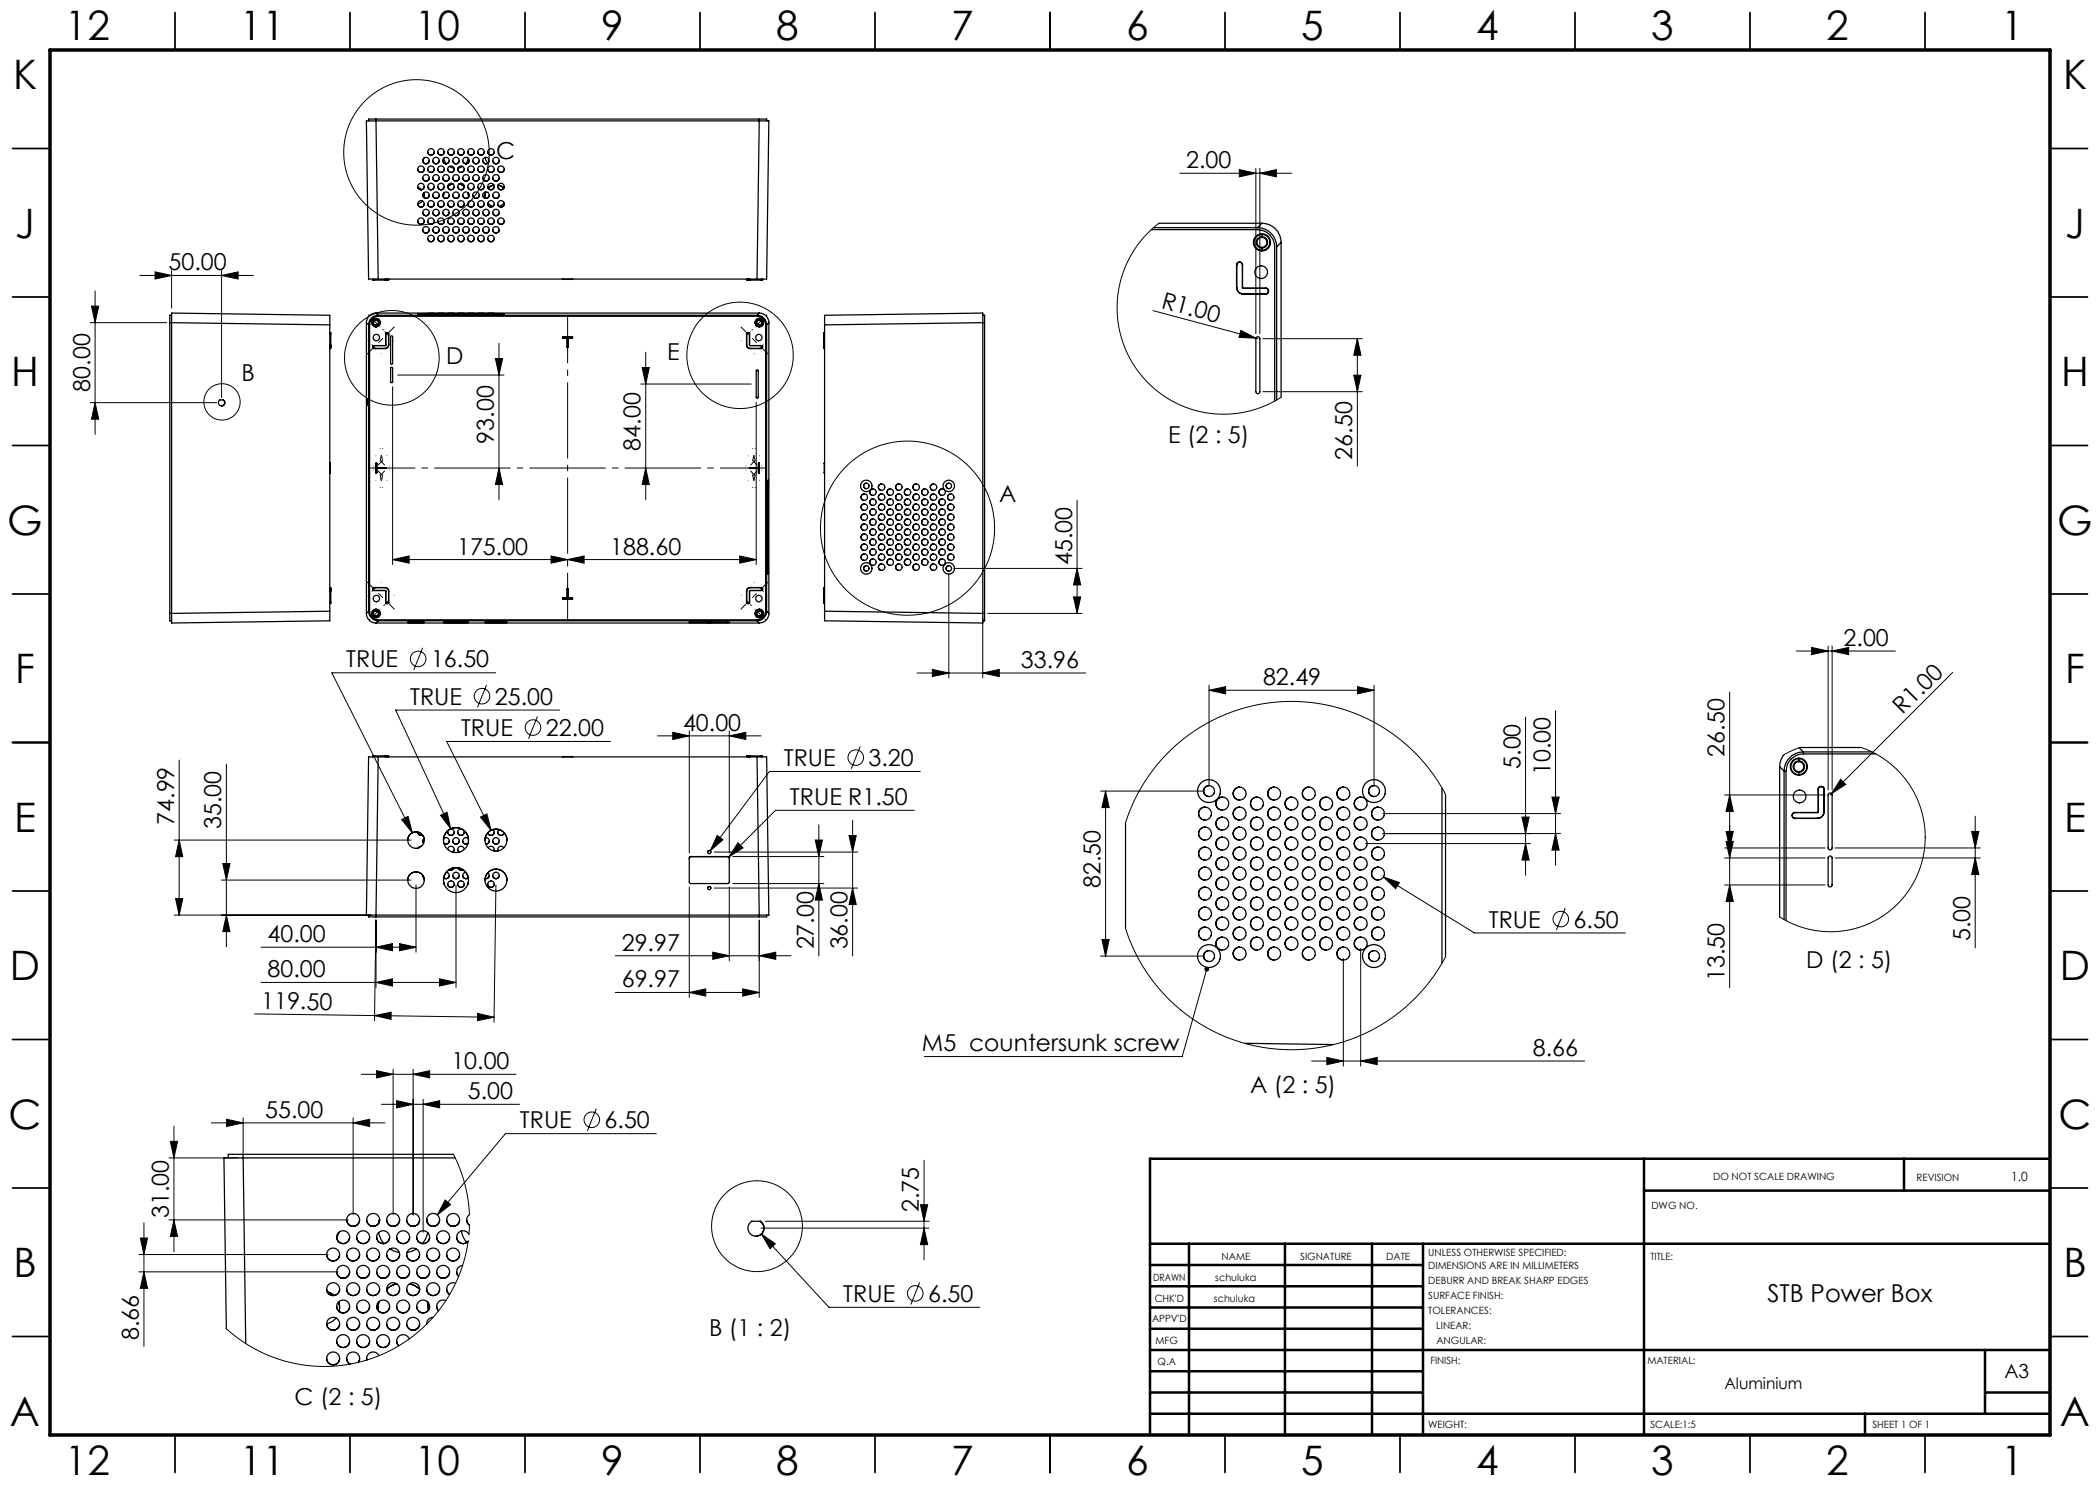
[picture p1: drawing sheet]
<svg xmlns="http://www.w3.org/2000/svg" width="420mm" height="297mm" viewBox="0 0 420 297" stroke-linecap="round" stroke-linejoin="round" font-family="sans-serif">
<defs><g id="words">
<g font-size="8.1">
<text x="13" y="8">12</text>
<text x="48" y="8">11</text>
<text x="83" y="8">10</text>
<text x="120.2" y="8">9</text>
<text x="155.2" y="8">8</text>
<text x="190.2" y="8">7</text>
<text x="225.2" y="8">6</text>
<text x="260.2" y="8">5</text>
<text x="295.2" y="8">4</text>
<text x="330.2" y="8">3</text>
<text x="365.2" y="8">2</text>
<text x="400.2" y="8">1</text>
<text x="2.6" y="17.8">K</text>
<text x="412.6" y="17.8">K</text>
<text x="3" y="47.5">J</text>
<text x="413" y="47.5">J</text>
<text x="2.2" y="77.2">H</text>
<text x="412.2" y="77.2">H</text>
<text x="1.5" y="106.9">G</text>
<text x="411.5" y="106.9">G</text>
<text x="3" y="136.6">F</text>
<text x="413" y="136.6">F</text>
<text x="2.8" y="166.3">E</text>
<text x="412.8" y="166.3">E</text>
<text x="2" y="196">D</text>
<text x="412" y="196">D</text>
<text x="1.7" y="225.7">C</text>
<text x="411.7" y="225.7">C</text>
<text x="2.7" y="255.4">B</text>
<text x="412.7" y="255.4">B</text>
<text x="2" y="285.1">A</text>
<text x="412" y="285.1">A</text>
<text x="13" y="295">12</text>
<text x="48" y="295">11</text>
<text x="83" y="295">10</text>
<text x="120.2" y="295">9</text>
<text x="155.2" y="295">8</text>
<text x="190.2" y="295">7</text>
<text x="225.2" y="295">6</text>
<text x="260.2" y="295">5</text>
<text x="295.2" y="295">4</text>
<text x="330.2" y="295">3</text>
<text x="365.2" y="295">2</text>
<text x="400.2" y="295">1</text>
</g>
<text font-size="4.9" x="353.5" y="260.4">STB Power Box</text>
<g font-size="4.7">
<text x="99.2" y="31.8">C</text>
<text x="237.2" y="33.6">2.00</text>
<text x="33.7" y="54.1">50.00</text>
<text x="232.1" y="61.5" transform="rotate(15 232.1 61.5)">R1.00</text>
<text x="133.4" y="72">E</text>
<text x="48.3" y="76.3">B</text>
<text x="89.2" y="72.9">D</text>
<text x="18" y="78.3" transform="rotate(-90 18 78.3)">80.00</text>
<text x="98.8" y="88.7" transform="rotate(-90 98.8 88.7)">93.00</text>
<text x="233.6" y="88.6">E (2 : 5)</text>
<text x="128.1" y="90.1" transform="rotate(-90 128.1 90.1)">84.00</text>
<text x="270.5" y="91.9" transform="rotate(-90 270.5 91.9)">26.50</text>
<text x="199.8" y="100.3">A</text>
<text x="91.4" y="110.9">175.00</text>
<text x="122" y="110.9">188.60</text>
<text x="214.4" y="113" transform="rotate(-90 214.4 113)">45.00</text>
<text x="368.7" y="129.2">2.00</text>
<text x="69.2" y="133.5">TRUE</text>
<text x="86.2" y="133.5">16.50</text>
<text x="204.2" y="133.6">33.96</text>
<text x="252.6" y="137">82.49</text>
<text x="82" y="140.9">TRUE</text>
<text x="99" y="140.9">25.00</text>
<text x="380.5" y="143.1" transform="rotate(-45 380.5 143.1)">R1.00</text>
<text x="92.2" y="147.2">TRUE</text>
<text x="109.2" y="147.2">22.00</text>
<text x="136.6" y="146.2">40.00</text>
<text x="156.8" y="153.2">TRUE</text>
<text x="173.7" y="153.2">3.20</text>
<text x="304.1" y="153.8" transform="rotate(-90 304.1 153.8)">5.00</text>
<text x="310.1" y="155.1" transform="rotate(-90 310.1 155.1)">10.00</text>
<text x="344.9" y="151.3" transform="rotate(-90 344.9 151.3)">26.50</text>
<text x="158" y="161">TRUE R1.50</text>
<text x="34.8" y="165" transform="rotate(-90 34.8 165)">74.99</text>
<text x="44.3" y="165.8" transform="rotate(-90 44.3 165.8)">35.00</text>
<text x="220.1" y="177.7" transform="rotate(-90 220.1 177.7)">82.50</text>
<text x="297.8" y="185.5">TRUE</text>
<text x="314.7" y="185.5">6.50</text>
<text x="53.5" y="188.4">40.00</text>
<text x="124.4" y="190.1">29.97</text>
<text x="162.8" y="189.9" transform="rotate(-90 162.8 189.9)">27.00</text>
<text x="169.5" y="189.9" transform="rotate(-90 169.5 189.9)">36.00</text>
<text x="394" y="188.3" transform="rotate(-90 394 188.3)">5.00</text>
<text x="53.5" y="195.5">80.00</text>
<text x="124.4" y="197.5">69.97</text>
<text x="344.9" y="196.3" transform="rotate(-90 344.9 196.3)">13.50</text>
<text x="361.3" y="193.5">D (2 : 5)</text>
<text x="52.2" y="201.8" transform="rotate(1 52.2 201.8)">119.50</text>
<text x="90.3" y="213.8">10.00</text>
<text x="184.4" y="210.3">M5 countersunk screw</text>
<text x="306.6" y="211.2">8.66</text>
<text x="93.6" y="219.8">5.00</text>
<text x="250" y="218.6">A (2 : 5)</text>
<text x="53.1" y="223.6">55.00</text>
<text x="104" y="225.7">TRUE</text>
<text x="120.9" y="225.7">6.50</text>
<text x="33.8" y="243.6" transform="rotate(-90 33.8 243.6)">31.00</text>
<text x="183.8" y="242.4" transform="rotate(-90 183.8 242.4)">2.75</text>
<text x="168.7" y="260.4">TRUE</text>
<text x="185.6" y="260.4">6.50</text>
<text x="27.8" y="268" transform="rotate(-90 27.8 268)">8.66</text>
<text x="141.8" y="267.1">B (1 : 2)</text>
<text x="58.9" y="281">C (2 : 5)</text>
</g>
<text font-size="3.9" x="400.9" y="275.5">A3</text>
<text font-size="3.2" x="344.9" y="277.9">Aluminium</text>
<text font-size="2.5" x="402.2" y="236.1">1.0</text>
<g font-size="2">
<text x="342.6" y="236">DO NOT SCALE DRAWING</text>
<text x="383.3" y="236.2">REVISION</text>
<text x="330.3" y="241.8">DWG NO.</text>
<text x="244.3" y="252">NAME</text>
<text x="260" y="251.9">SIGNATURE</text>
<text x="277.2" y="251.9">DATE</text>
<text x="285.6" y="251.2">UNLESS OTHERWISE SPECIFIED:</text>
<text x="330.1" y="251.9">TITLE:</text>
<text x="230.6" y="256.1">DRAWN</text>
<text x="243.1" y="256.1">schuluka</text>
<text x="285.6" y="253.7">DIMENSIONS ARE IN MILLIMETERS</text>
<text x="285.6" y="256.7">DEBURR AND BREAK SHARP EDGES</text>
<text x="230.9" y="260.3">CHK'D</text>
<text x="242.8" y="260.3">schuluka</text>
<text x="285.6" y="259.7">SURFACE FINISH:</text>
<text x="285.6" y="262.7">TOLERANCES:</text>
<text x="230.4" y="264.4">APPV'D</text>
<text x="231.1" y="268.8">MFG</text>
<text x="287.3" y="265.7">LINEAR:</text>
<text x="287.3" y="268.7">ANGULAR:</text>
<text x="231.5" y="273">Q.A</text>
<text x="286.1" y="272.9">FINISH:</text>
<text x="329.5" y="272.9">MATERIAL:</text>
<text x="285.6" y="285.5">WEIGHT:</text>
<text x="330.1" y="285.6">SCALE:1:5</text>
<text x="374.5" y="285.6">SHEET 1 OF 1</text>
</g>
</g></defs>
<g fill="none" stroke="#000" stroke-width=".25">
<path d="M75.2 23.8h-1.5v.4M75.2 23.8v.4M75.2 23.8h76.7M75.2 24.2h-1.9l.4 31.6h1.9M75.2 24.2l.4 31.6M75.2 24.2h76.6M83.5 33.8l.3 .5 .4 .2M83.5 37.3l.3 .5 .4 .1M83.6 37.6l.7 .3-.7-.3M84.5 35.6l.3 .5 .4 .1M84.5 39a.65 .65 0 0 0 .7 .7 .65 .65 0 0 0 .6-.7M84.8 31.6a.64 .64 0 0 0-.2 .7 .64 .64 0 0 0 .6 .4"/>
<path d="M84.8 33.8l-.2 .5-.4 .2M84.8 37.3l-.2 .5-.4 .1M84.8 39.2l-.1-.6 .1 .9M85.5 30.4a.65 .65 0 0 0 .7 .6 .65 .65 0 0 0 .6-.6M85.5 33.8l.3 .5 .4 .2M85.5 37.3l.3 .5 .4 .1M85.8 32.1l-.2 .5-.4 .1M85.8 35.6l-.2 .5-.4 .1M86.5 32.1l.3 .5 .4 .1M86.5 35.6l.3 .5 .4 .1M86.5 39a.65 .65 0 0 0 .7 .7 .65 .65 0 0 0 .6-.7M86.8 33.8l-.2 .5-.4 .2"/>
<path d="M86.8 37.3l-.2 .5-.4 .1M87.5 33.8l.3 .5 .4 .2M87.5 37.3l.3 .5 .4 .1M87.8 32.1l-.2 .5-.4 .1M87.8 35.6l-.2 .5-.4 .1M88.5 32.1l.3 .5 .4 .1M88.5 35.6l.3 .5 .4 .1M88.5 39a.65 .65 0 0 0 .7 .7 .65 .65 0 0 0 .6-.7M88.7 39.2l.1-.7-.1 1M88.7 31.6l.6 1.1M88.8 30.3l-.1 .4 .1-.3a.65 .65 0 0 1-.6 .6 .65 .65 0 0 1-.7-.6M88.8 33.8l-.2 .5-.4 .2"/>
<path d="M88.8 37.3l-.2 .5-.4 .1M89.5 30.4a.65 .65 0 0 0 .7 .6 .65 .65 0 0 0 .6-.6M89.5 33.8l.3 .5 .4 .2M89.8 32.1l-.2 .5-.4 .1M89.8 35.6l-.2 .5-.4 .1M89.9 33.3l.9 .3M90.5 36.8l-1 .5 .3 .5 .4 .1M90.5 32.1l.3 .5 .4 .1M90.5 35.6l.3 .5 .4 .1M90.5 39a.65 .65 0 0 0 .7 .7 .65 .65 0 0 0 .6-.7M90.8 33.8l-.2 .5-.4 .2M90.8 37.3l-.2 .5-.4 .1"/>
<path d="M91.5 30.4a.65 .65 0 0 0 .7 .6 .65 .65 0 0 0 .6-.6M91.5 33.8l.3 .5 .4 .2M91.5 37.3l.3 .5 .4 .1M91.8 32.1l-.2 .5-.4 .1M91.8 35.6l-.2 .5-.4 .1M91.9 36.8l.9 .5-.2 .5-.4 .1M92.5 33.3l-.9 .3M92.5 32.1l.3 .5 .4 .1M92.5 35.6l.3 .5 .4 .1M92.5 39a.65 .65 0 0 0 .7 .7 .65 .65 0 0 0 .6-.7M92.8 33.8l-.2 .5-.4 .2M93.5 33.8l.3 .5 .4 .2"/>
<path d="M93.5 37.3l.3 .5 .4 .1M93.6 30.3l.1 .4-.2-.3a.65 .65 0 0 0 .7 .6 .65 .65 0 0 0 .6-.6M93.7 31.6l-.6 1.1M93.7 39.2l-.1-.7 .1 1M93.8 32.1l-.2 .5-.4 .1M93.8 35.6l-.2 .5-.4 .1M94.5 32.1l.3 .5 .4 .1M94.5 35.6l.3 .5 .4 .1M94.5 39a.65 .65 0 0 0 .7 .7 .65 .65 0 0 0 .6-.7M94.8 33.8l-.2 .5-.4 .2M94.8 37.3l-.2 .5-.4 .1M95.5 30.4a.65 .65 0 0 0 .7 .6 .65 .65 0 0 0 .6-.6"/>
<path d="M95.5 33.8l.3 .5 .4 .2M95.5 37.3l.3 .5 .4 .1M95.8 32.1l-.2 .5-.4 .1M95.8 35.6l-.2 .5-.4 .1M96.5 32.1l.3 .5 .4 .1M96.5 35.6l.3 .5 .4 .1M96.5 39a.65 .65 0 0 0 .7 .7 .65 .65 0 0 0 .6-.7M96.8 33.8l-.2 .5-.4 .2M96.8 37.3l-.2 .5-.4 .1M97 39.2l.1-.8v1.3M97 31.5l.6 1.1M97.5 30.4a.65 .65 0 0 0 .7 .6 .65 .65 0 0 0 .6-.6"/>
<path d="M97.5 33.8l.3 .5 .4 .2M97.5 37.3l.3 .5 .4 .1M97.8 32.1l-.2 .5-.4 .1M97.8 35.6l-.2 .5-.4 .1M98.5 32.1l.3 .5 .4 .1M98.5 35.6l.3 .5 .4 .1M98.5 39a.65 .65 0 0 0 .7 .7 .65 .65 0 0 0 .6-.7M98.8 37l-1.2 .6M98.8 33.8l-.2 .5-.4 .2M98.8 37.3l-.2 .5-.4 .1M99.5 33.8l.3 .5 .4 .2M99.5 37.3l.3 .5 .4 .1"/>
<path d="M99.6 37l1.2 .6M99.8 32.1l-.2 .5-.4 .1M99.8 35.6l-.2 .5-.4 .1M100.8 33.8l-.2 .5-.4 .2M100.8 37.3l-.2 .5-.4 .1M151.8 24.2h2l-.5 31.6h-1.9M151.8 24.2l-.4 31.6M151.9 23.8h1.4v.4M151.9 23.8v.4M74.5 55.8l.1 .2h.2M74.8 55.8v.2M74.8 56h2.2"/>
<path d="M75.6 55.8h75.8M77 56h.2M77 55.8v.2M77.1 55.8l.1 .2M77.2 56h.2M77.4 55.8v.2M77.4 56h.1M77.5 55.8v.2M77.7 55.8v.2h-.2M83.5 40.8l.3 .5 .4 .1M83.5 44.2a.65 .65 0 0 0 .7 .7 .65 .65 0 0 0 .6-.7M84.5 40.2l-1 .6"/>
<path d="M84.5 42.5l.3 .5 .4 .1M84.5 46l.3 .5 .4 .1M84.8 40.8l-.2 .5-.4 .1M85.5 40.8l.3 .5 .4 .1M85.5 44.2a.65 .65 0 0 0 .7 .7 .65 .65 0 0 0 .6-.7M85.5 47.7l.3 .5 .4 .1M85.8 42.5l-.2 .5-.4 .1M85.8 46l-.2 .5-.4 .1M86.5 42.5l.3 .5 .4 .1M86.5 46l.3 .5 .4 .1M86.8 40.8l-.2 .5-.4 .1M86.8 47.7l-.2 .5-.4 .1"/>
<path d="M87.5 40.8l.3 .5 .4 .1M87.5 44.2a.65 .65 0 0 0 .7 .7 .65 .65 0 0 0 .6-.7M87.5 47.7l.3 .5 .4 .1M87.8 42.5l-.2 .5-.4 .1M87.8 46l-.2 .5-.4 .1M88.5 42.5l.3 .5 .4 .1M88.5 46l.3 .5 .4 .1M88.8 40.8l-.2 .5-.4 .1M88.8 47.7l-.2 .5-.4 .1M89.5 40.8l.3 .5 .4 .1M89.5 44.2a.65 .65 0 0 0 .7 .7 .65 .65 0 0 0 .6-.7M89.5 47.7l.3 .5 .4 .1"/>
<path d="M89.7 41.2l.4 .2M89.8 42.5l-.2 .5-.4 .1M89.8 46l-.2 .5-.4 .1M90.5 42.5l.3 .5 .4 .1M90.5 46l.3 .5 .4 .1M90.8 40.8l-.2 .5-.4 .1M90.8 47.7l-.2 .5-.4 .1M91.5 40.8l.3 .5 .4 .1M91.5 44.2a.65 .65 0 0 0 .7 .7 .65 .65 0 0 0 .6-.7M91.5 47.7l.3 .5 .4 .1M91.8 42.5l-.2 .5-.4 .1M91.8 46l-.2 .5-.4 .1"/>
<path d="M92.5 42.5l.3 .5 .4 .1M92.5 46l.3 .5 .4 .1M92.7 41.2l-.4 .2M92.8 40.8l-.2 .5-.4 .1M92.8 47.7l-.2 .5-.4 .1M93.5 40.8l.3 .5 .4 .1M93.5 44.2a.65 .65 0 0 0 .7 .7 .65 .65 0 0 0 .6-.7M93.5 47.7l.3 .5 .4 .1M93.8 42.5l-.2 .5-.4 .1M93.8 46l-.2 .5-.4 .1M94.5 42.5l.3 .5 .4 .1M94.5 46l.3 .5 .4 .1"/>
<path d="M94.8 40.8l-.2 .5-.4 .1M94.8 47.7l-.2 .5-.4 .1M95.5 40.8l.3 .5 .4 .1M95.5 44.2a.65 .65 0 0 0 .7 .7 .65 .65 0 0 0 .6-.7M95.5 47.7l.3 .5 .4 .1M95.8 42.5l-.2 .5-.4 .1M95.8 46l-.2 .5-.4 .1M96.5 42.5l.3 .5 .4 .1M96.5 46l.3 .5 .4 .1M96.8 40.8l-.2 .5-.4 .1M96.8 47.7l-.2 .5-.4 .1M97.5 40.8l.3 .5 .4 .1"/>
<path d="M97.5 44.2a.65 .65 0 0 0 .7 .7 .65 .65 0 0 0 .6-.7M97.5 47.7l.3 .5 .4 .1M97.6 40.6l1 .7M97.8 42.5l-.2 .5-.4 .1M97.8 46l-.2 .5-.4 .1M98.5 42.5l.3 .5 .4 .1M98.5 46l.3 .5 .4 .1M98.8 40.8l-.2 .5-.4 .1M98.8 47.7l-.2 .5-.4 .1M99.5 40.8l.3 .5 .4 .1M99.5 44.2a.65 .65 0 0 0 .7 .7 .65 .65 0 0 0 .6-.7M99.8 42.5l-.2 .5-.4 .1"/>
<path d="M99.8 46l-.2 .5-.4 .1M100.8 40.6l-1 .7M100.8 40.8l-.2 .5-.4 .1M112.5 55.8l.1 .1M112.6 55.8v.1M112.6 55.9h1.8M114.4 55.8v.1M114.5 55.8l-.1 .1M149.3 55.8v.2h.3M149.6 55.8v.2M149.6 56h.1M149.6 56h.3"/>
<path d="M149.7 55.8l-.1 .2M149.9 56h.1M149.9 55.8v.2M150 55.8v.2M150 56h2.2M152.3 55.8l-.1 .2M152.5 55.8v.2h-.3M230.3 45.9h21.2a3.4 3.4 0 0 1 3.4 3.5v30.8M230.7 45.5h20.8M231.8 44.6h20.6M247.3 57.4a1.4 1.4 0 0 0 1.4 1.4M247.3 57.4h.1"/>
<path d="M247.3 53v4.4M247.3 53h.1M247.3 57.4a1.36 1.36 0 0 0 1.4 1.4M247.8 52.4a.52 .52 0 0 0-.5 .6M247.8 52.4h.2M247.8 52.4l.1 .1M247.9 52.5a.52 .52 0 0 0-.6 .5M248 52.4v.1a.52 .52 0 0 1 .5 .5M248 52.4a.52 .52 0 0 1 .5 .6M248.5 57.4l.2 .3M248.5 57.4h.1M248.5 53v4.4"/>
<path d="M248.7 58.8h4.5M248.7 57.6v.1M248.7 58.8h.1M251.5 45.5a3.8 3.8 0 0 1 3.8 3.9M252.4 44.6a3.8 3.8 0 0 1 3.8 3.9M252.4 44.6l-.9 .9M252.4 46.9a1.6 1.6 0 0 0-1.6 1.6 1.6 1.6 0 0 0 1.6 1.6M252.4 46.9a1.6 1.6 0 0 1 1.6 1.6 1.6 1.6 0 0 1-1.6 1.6M252.4 47.3a1.15 1.15 0 0 0-1.2 1.2 1.15 1.15 0 0 0 1.2 1.1M252.4 47.3a1.15 1.15 0 0 1 1.1 1.2 1.15 1.15 0 0 1-1.1 1.1M252.4 46.9v.4M252.4 49.6v.5"/>
<path d="M253.2 58.8h.1M253.2 57.6v.1a.52 .52 0 0 1 .5 .5M253.2 57.6a.52 .52 0 0 1 .5 .6M253.2 57.6l-4.5 .1M253.7 58.3a.52 .52 0 0 1-.5 .5M253.7 58.3h.1M253.7 58.2v.1M255.3 49.4v30.6M256.2 48.5v31M256.2 48.5l-.9 .9M34 64.5v58.2M34 64.5h.3"/>
<path d="M34.3 64.5v-1.9l31.7 .5v1.9M34.3 63h-.3v1.5M34.3 64.5v58.2M34.3 64.5l31.7 .5M44.7 80a.65 .65 0 0 1 .2 .7 .65 .65 0 0 1-.6 .5M66 66.5h.2v.3M66 69h.2M66 65v57.2M66 69.4h.2M66 69.1h.2M66 66.8h.2M66.2 69.4v.3h-.2"/>
<path d="M66.2 69.1v.3M66.2 69v.1M66.2 69.4h-.2M66.2 66.8v2.2M66.2 69.4h.1M73.3 64.5v58.2M73.3 64.5l.4 .5M73.4 80v1.2zM73.4 80h.1M73.7 65v57.2M74.4 63.8l.5-.4 .7-.1h75.8a1.72 1.72 0 0 1 1.7 1.7v57.2a1.72 1.72 0 0 1-1.7 1.8h-75.8a1.72 1.72 0 0 1-1.7-1.8v-57.2l.1-.6zM74.5 69.4l.3 .3"/>
<path d="M74.5 69.4h.1M74.6 69.4l.2 .3M74.6 69.4h-.1M74.8 69.1l-.3 .3M74.8 69.7h2.2M74.8 69.1h.1M74.8 69.1h2.2M74.8 69.7h.1M75.2 63.7a.8 .8 0 0 0-.8 .8 .8 .8 0 0 0 .8 .8M75.2 63.7a.8 .8 0 0 1 .8 .8 .8 .8 0 0 1-.8 .8M75.2 64a.57 .57 0 0 1 .6 .5 .57 .57 0 0 1-.6 .6M75.2 64a.57 .57 0 0 0-.6 .5 .57 .57 0 0 0 .6 .6"/>
<path d="M75.2 63.7v.3M75.2 65.1v.2M75.2 62.6a1.92 1.92 0 0 0-1.9 1.9M75.2 62.6l.4 .5M75.2 62.6h76.6M75.6 63.1a1.92 1.92 0 0 0-1.9 1.9M75.6 63.1h75.8M77 69.1h.1M77 69.7h.1M77.1 69l-.1 .1M77.1 69h.1M77.1 66.8v2.2"/>
<path d="M77.2 69l-.2 .1M77.4 66.5l-.3 .3M77.4 66.5h.1M77.5 66.5l.2 .3M77.5 66.5h.1M77.7 69a.68 .68 0 0 1-.7 .7M77.7 69h.1M77.7 66.8v2.2M77.7 69a.7 .7 0 0 1-.7 .7M77.7 66.8h.1M78.2 73.5h.2l.1 .2v2.7a.2 .2 0 0 1-.2 .2 .2 .2 0 0 1-.2-.2zM78.2 67.2h.2l.1 .2v5.3a.2 .2 0 0 1-.2 .2 .2 .2 0 0 1-.2-.2z"/>
<path d="M83.6 62.9h1.2zM83.6 62.8h1.2zM83.6 62.7h1.2zM84.6 62.7h1.2zM84.6 62.8h1.2zM84.6 62.9h1.2zM85.5 62.9h1.3zM85.5 62.8h1.3zM85.5 62.7h1.3zM86.6 62.8h1.2zM86.6 62.7h1.2zM86.6 62.9h1.2z"/>
<path d="M87.6 62.9h1.2zM87.6 62.8h1.2zM87.6 62.7h1.2zM88.6 62.8h1.2zM88.6 62.7h1.2zM88.6 62.9h1.2zM89.6 62.9h1.2zM89.6 62.8h1.2zM89.6 62.7h1.2zM90.6 62.8h1.2zM90.6 62.7h1.2zM90.6 62.9h1.2z"/>
<path d="M91.6 62.9h1.2zM91.6 62.8h1.2zM91.6 62.7h1.2zM92.6 62.8h1.2zM92.6 62.7h1.2zM92.6 62.9h1.2zM93.6 62.9h1.2zM93.6 62.8h1.2zM93.6 62.7h1.2zM94.6 62.8h1.2zM94.6 62.7h1.2zM94.6 62.9h1.2z"/>
<path d="M95.6 62.9h1.2zM95.6 62.8h1.2zM95.6 62.7h1.2zM96.5 62.8h1.3zM96.5 62.7h1.3zM96.5 62.9h1.3zM97.6 62.8h1.2zM97.6 62.9h1.2zM97.6 62.7h1.2zM98.6 62.8h1.2zM98.6 62.7h1.2zM98.6 62.9h1.2z"/>
<path d="M99.5 62.8h1.3zM99.5 62.9h1.3zM99.5 62.7h1.3zM112.6 67.4v.2M112.6 67.4h.1M112.6 67.6h.1M112.6 67.4h1.8M113.4 69.4h.2M113.4 69.4h.1M113.4 67.6v1.8M113.4 67.6h-.8M113.4 67.6h.1"/>
<path d="M113.6 67.6v1.8M113.6 67.6h.8M113.6 67.6h.1M113.6 69.4h.1M114.4 67.4v.2M114.4 67.4h.1M114.4 67.6h.1M149.3 69a.7 .7 0 0 0 .7 .7M149.3 69h.1M149.3 66.8h.1M149.3 66.8v2.2M149.3 69a.68 .68 0 0 0 .7 .7"/>
<path d="M149.6 66.5l-.3 .3M149.6 66.5h.1M149.6 66.5l.3 .3M149.7 66.5l.2 .3M149.7 66.5h-.1M149.9 69l.1 .1M149.9 69h.1M149.9 66.8v2.2M150 69.1h2.2M150 69.7h2.3M150 69.1h.1M150 69.7h.1"/>
<path d="M150 69.1h2.3M151.3 74h.2l.1 .2v5.3a.2 .2 0 0 1-.2 .2 .2 .2 0 0 1-.2-.2zM151.4 63.1a1.92 1.92 0 0 1 1.9 1.9M151.8 62.6a1.92 1.92 0 0 1 2 1.9M151.8 62.6l-.4 .5M151.9 63.7a.8 .8 0 0 0-.8 .8 .8 .8 0 0 0 .8 .8M151.9 63.7a.8 .8 0 0 1 .8 .8 .8 .8 0 0 1-.8 .8M151.9 64a.57 .57 0 0 0-.6 .5 .57 .57 0 0 0 .6 .6M151.9 64a.57 .57 0 0 1 .5 .5 .57 .57 0 0 1-.5 .6M151.9 63.7v.3M151.9 65.1v.2M152.2 69.1l.3 .3"/>
<path d="M152.2 69.7h.1M152.3 69.1l.2 .3M152.3 69.1h-.1M152.5 69.4l-.3 .3M152.5 69.4h.1M152.5 69.4l-.2 .3M153.3 65v57.2M153.8 64.5v58.2M153.8 64.5l-.5 .5M164.7 69.1v.3M164.7 69.4v.3h.2M164.7 69v.1"/>
<path d="M164.7 69h.2M164.7 66.8v2.2M164.7 69.4h.1M164.7 69.4h.2M164.9 66.5h-.2v.3M164.9 65v57.2M164.9 69.1h-.2M164.9 69.4h-.2M164.9 66.8h-.2M196.6 64.5v-1.9l-31.7 .5v1.9M196.6 63h.3v1.5M196.6 64.5h.3"/>
<path d="M196.6 64.5l-31.7 .5M196.6 64.5v58.2M196.9 64.5v58.2M251.3 67.5l.4-.1 .3 .3v10.6a.4 .4 0 0 1-.4 .4 .4 .4 0 0 1-.4-.4v-10.6zM43.8 80.1l.2-.1h.7a.65 .65 0 0 1 .2 .9 .65 .65 0 0 1-1 .2 .65 .65 0 0 1-.1-1zM66 92.6v.1M66 92.7h.1M66 94.5h.1M66 94.5v.1M66 92.7v1.8M75.2 92.7v1.8M75.2 92.7h.1"/>
<path d="M75.2 94.5h.1M75.3 92.6v.1M75.3 92.6l-.1 .1M75.3 92.6h.1M75.3 93.7v.8M75.3 93.5h1.8M75.3 93.7h1.8M75.3 92.7h.1M75.3 94.5h.1M75.3 93.7h.1M75.4 92.7l-.1 .8M75.4 93.5h-.1"/>
<path d="M77.1 93.5v.2M77.1 93.5h.1M77.1 93.7h.1M149.9 93.5v.2M149.9 93.5h1.8M149.9 93.5h.1M149.9 93.7h.1M151.7 92.7v.8M151.7 92.7h.1M151.7 93.5h.1M151.7 94.5h.1M151.7 94.5l.1 .1"/>
<path d="M151.7 93.7h-1.8M151.7 93.7v.8M151.7 93.7h.1M151.8 94.6h.1M151.8 94.5v.1M151.8 92.7v1.8M151.8 92.7h.1M151.8 94.5h.1M153.4 98.8v1.3zM153.4 96v2.3zM153.5 99.8v1.3zM153.5 97.8v1.3z"/>
<path d="M153.5 98.8v1.3zM153.5 96.8v1.3zM153.6 97.8v1.3zM153.6 99.8v1.3zM153.6 96.8v1.3zM153.6 98.8v1.3zM153.7 97.8v1.3zM153.7 99.8v1.3zM153.7 96v2.3zM153.7 98.8v1.3zM164.9 94.5v.1M164.9 92.7h.1"/>
<path d="M164.9 94.5h.1M164.9 92.7v1.8M164.9 92.6v.1M172.9 98.8a.65 .65 0 0 0-.7 .6 .65 .65 0 0 0 .7 .7M173.3 96.6a.55 .55 0 0 0-.6 .6 .55 .55 0 0 0 .6 .5M174.6 99.8a.65 .65 0 0 0-.6 .6 .65 .65 0 0 0 .6 .7M174.6 97.8a.65 .65 0 0 0-.6 .6 .65 .65 0 0 0 .6 .7M176.3 98.8a.65 .65 0 0 0-.6 .6 .65 .65 0 0 0 .6 .7M176.3 96.8a.65 .65 0 0 0-.6 .6 .65 .65 0 0 0 .6 .7M178.1 97.8a.65 .65 0 0 0-.7 .6 .65 .65 0 0 0 .7 .7M178.1 99.8a.65 .65 0 0 0-.7 .6 .65 .65 0 0 0 .7 .7M179.8 96.8a.65 .65 0 0 0-.7 .6 .65 .65 0 0 0 .7 .7"/>
<path d="M179.8 98.8a.65 .65 0 0 0-.7 .6 .65 .65 0 0 0 .7 .7M181.5 99.8a.65 .65 0 0 0-.6 .6 .65 .65 0 0 0 .6 .7M181.5 97.8a.65 .65 0 0 0-.6 .6 .65 .65 0 0 0 .6 .7M183.2 96.8a.65 .65 0 0 0-.6 .6 .65 .65 0 0 0 .6 .7M183.2 98.8a.65 .65 0 0 0-.6 .6 .65 .65 0 0 0 .6 .7M185 99.8a.65 .65 0 0 0-.7 .6 .65 .65 0 0 0 .7 .7M185 97.8a.65 .65 0 0 0-.7 .6 .65 .65 0 0 0 .7 .7M186.7 98.8a.65 .65 0 0 0-.6 .6 .65 .65 0 0 0 .6 .7M186.7 96.8a.65 .65 0 0 0-.6 .6 .65 .65 0 0 0 .6 .7M188.4 97.8a.65 .65 0 0 0-.6 .6 .65 .65 0 0 0 .6 .7M188.4 99.8a.65 .65 0 0 0-.6 .6 .65 .65 0 0 0 .6 .7M189.8 96.6a.55 .55 0 0 0-.6 .6 .55 .55 0 0 0 .6 .5"/>
<path d="M190.2 98.8a.65 .65 0 0 0-.7 .6 .65 .65 0 0 0 .7 .7M66 117.5h.2v.3M66 118.2h.2M66 117.8h.2M66.2 117.8v.3M66.2 118.1v.1M66.2 118.1h-.2M66.2 117.8h-.2M66.2 117.8h.1M66.2 118.2v2.2M74.5 117.8l.3 .3M74.5 117.8h.1"/>
<path d="M74.6 117.8l.2 .3M74.6 117.8h-.1M74.8 117.5l-.3 .3M74.8 118.1h2.2M74.8 117.5h.1M74.8 117.5h2.2M74.8 118.1h.1M77 117.5a.7 .7 0 0 1 .7 .7M77 117.5a.68 .68 0 0 1 .7 .7M77 118.1l.1 .1M77 117.5h.1M77 118.1h.1"/>
<path d="M77.1 118.2h.1M77.2 118.2l-.1 2.2M77.7 118.2v2.2M77.7 118.2h.1M112.6 119.6v.2M112.6 119.6h.8M112.6 119.8h1.8M112.6 119.6h.1M112.6 119.8h.1M113.4 117.8v1.8M113.4 119.6h.1M113.4 117.8h.1"/>
<path d="M113.4 117.8h.2M113.6 119.6h.8M113.6 117.8h.1M113.6 117.8v1.8M113.6 119.6h.1M114.4 119.6v.2M114.4 119.6h.1M114.4 119.8h.1M149.3 118.2h.1M149.3 118.2v2.2M149.9 118.2v2.2M149.9 118.2h.1"/>
<path d="M150 117.5a.68 .68 0 0 0-.7 .7M150 118.1l-.1 .1M150 117.5a.7 .7 0 0 0-.7 .7M150 117.5h2.2M150 118.1h2.3M150 117.5h2.3M150 117.5h.1M150 118.1h.1M152.2 117.5l.3 .3M152.2 118.1h.1M152.3 117.5l.2 .3M152.3 117.5h-.1"/>
<path d="M152.5 117.8l-.3 .3M152.5 117.8h.1M152.5 117.8l-.2 .3M153.4 110.8v1.3zM153.4 100.8v1.3zM153.4 102.8v1.3zM153.4 104.8v1.3zM153.4 106.8v1.3zM153.4 108.8v1.3zM153.4 112.5v2.3zM153.5 107.8v1.3zM153.5 109.8v1.3z"/>
<path d="M153.5 111.8v1.3zM153.5 105.8v1.3zM153.5 103.8v1.3zM153.5 101.8v1.3zM153.5 100.8v1.3zM153.5 102.8v1.3zM153.5 104.8v1.3zM153.5 106.8v1.3zM153.5 108.8v1.3zM153.5 110.8v1.3zM153.5 112.8v1.3zM153.6 107.8v1.3z"/>
<path d="M153.6 109.8v1.3zM153.6 111.8v1.3zM153.6 105.8v1.3zM153.6 103.8v1.3zM153.6 101.8v1.3zM153.6 100.8v1.3zM153.6 102.8v1.3zM153.6 104.8v1.3zM153.6 106.8v1.3zM153.6 108.8v1.3zM153.6 110.8v1.3zM153.6 112.8v1.3z"/>
<path d="M153.7 101.8v1.3zM153.7 103.8v1.3zM153.7 105.8v1.3zM153.7 107.8v1.3zM153.7 109.8v1.3zM153.7 111.8v1.3zM153.7 112.5v2.3zM153.7 108.8v1.3zM153.7 106.8v1.3zM153.7 104.8v1.3zM153.7 102.8v1.3zM153.7 100.8v1.3z"/>
<path d="M153.7 110.8v1.3zM164.7 117.8v.3M164.7 118.1v.1M164.7 118.2h.2M164.7 117.8h.1M164.7 118.2v2.2M164.7 117.8h.2M164.7 118.1h.2M164.9 117.5h-.2v.3M164.9 117.8h-.2M172.9 108.8a.65 .65 0 0 0-.7 .6 .65 .65 0 0 0 .7 .7M172.9 102.8a.65 .65 0 0 0-.7 .6 .65 .65 0 0 0 .7 .7"/>
<path d="M172.9 106.8a.65 .65 0 0 0-.7 .6 .65 .65 0 0 0 .7 .7M172.9 104.8a.65 .65 0 0 0-.7 .6 .65 .65 0 0 0 .7 .7M172.9 110.8a.65 .65 0 0 0-.7 .6 .65 .65 0 0 0 .7 .7M172.9 100.8a.65 .65 0 0 0-.7 .6 .65 .65 0 0 0 .7 .7M173.3 113.1a.55 .55 0 0 0-.6 .6 .55 .55 0 0 0 .6 .5M174.6 101.8a.65 .65 0 0 0-.6 .6 .65 .65 0 0 0 .6 .7M174.6 107.8a.65 .65 0 0 0-.6 .6 .65 .65 0 0 0 .6 .7M174.6 109.8a.65 .65 0 0 0-.6 .6 .65 .65 0 0 0 .6 .7M174.6 103.8a.65 .65 0 0 0-.6 .6 .65 .65 0 0 0 .6 .7M174.6 105.8a.65 .65 0 0 0-.6 .6 .65 .65 0 0 0 .6 .7M174.6 111.8a.65 .65 0 0 0-.6 .6 .65 .65 0 0 0 .6 .7M176.3 106.8a.65 .65 0 0 0-.6 .6 .65 .65 0 0 0 .6 .7"/>
<path d="M176.3 104.8a.65 .65 0 0 0-.6 .6 .65 .65 0 0 0 .6 .7M176.3 110.8a.65 .65 0 0 0-.6 .6 .65 .65 0 0 0 .6 .7M176.3 112.8a.65 .65 0 0 0-.6 .6 .65 .65 0 0 0 .6 .7M176.3 108.8a.65 .65 0 0 0-.6 .6 .65 .65 0 0 0 .6 .7M176.3 102.8a.65 .65 0 0 0-.6 .6 .65 .65 0 0 0 .6 .7M176.3 100.8a.65 .65 0 0 0-.6 .6 .65 .65 0 0 0 .6 .7M178.1 103.8a.65 .65 0 0 0-.7 .6 .65 .65 0 0 0 .7 .7M178.1 105.8a.65 .65 0 0 0-.7 .6 .65 .65 0 0 0 .7 .7M178.1 101.8a.65 .65 0 0 0-.7 .6 .65 .65 0 0 0 .7 .7M178.1 107.8a.65 .65 0 0 0-.7 .6 .65 .65 0 0 0 .7 .7M178.1 109.8a.65 .65 0 0 0-.7 .6 .65 .65 0 0 0 .7 .7M178.1 111.8a.65 .65 0 0 0-.7 .6 .65 .65 0 0 0 .7 .7"/>
<path d="M179.8 102.8a.65 .65 0 0 0-.7 .6 .65 .65 0 0 0 .7 .7M179.8 104.8a.65 .65 0 0 0-.7 .6 .65 .65 0 0 0 .7 .7M179.8 106.8a.65 .65 0 0 0-.7 .6 .65 .65 0 0 0 .7 .7M179.8 110.8a.65 .65 0 0 0-.7 .6 .65 .65 0 0 0 .7 .7M179.8 100.8a.65 .65 0 0 0-.7 .6 .65 .65 0 0 0 .7 .7M179.8 108.8a.65 .65 0 0 0-.7 .6 .65 .65 0 0 0 .7 .7M179.8 112.8a.65 .65 0 0 0-.7 .6 .65 .65 0 0 0 .7 .7M181.5 111.8a.65 .65 0 0 0-.6 .6 .65 .65 0 0 0 .6 .7M181.5 109.8a.65 .65 0 0 0-.6 .6 .65 .65 0 0 0 .6 .7M181.5 107.8a.65 .65 0 0 0-.6 .6 .65 .65 0 0 0 .6 .7M181.5 101.8a.65 .65 0 0 0-.6 .6 .65 .65 0 0 0 .6 .7M181.5 103.8a.65 .65 0 0 0-.6 .6 .65 .65 0 0 0 .6 .7"/>
<path d="M181.5 105.8a.65 .65 0 0 0-.6 .6 .65 .65 0 0 0 .6 .7M183.2 108.8a.65 .65 0 0 0-.6 .6 .65 .65 0 0 0 .6 .7M183.2 100.8a.65 .65 0 0 0-.6 .6 .65 .65 0 0 0 .6 .7M183.2 104.8a.65 .65 0 0 0-.6 .6 .65 .65 0 0 0 .6 .7M183.2 102.8a.65 .65 0 0 0-.6 .6 .65 .65 0 0 0 .6 .7M183.2 106.8a.65 .65 0 0 0-.6 .6 .65 .65 0 0 0 .6 .7M183.2 112.8a.65 .65 0 0 0-.6 .6 .65 .65 0 0 0 .6 .7M183.2 110.8a.65 .65 0 0 0-.6 .6 .65 .65 0 0 0 .6 .7M185 111.8a.65 .65 0 0 0-.7 .6 .65 .65 0 0 0 .7 .7M185 105.8a.65 .65 0 0 0-.7 .6 .65 .65 0 0 0 .7 .7M185 109.8a.65 .65 0 0 0-.7 .6 .65 .65 0 0 0 .7 .7M185 101.8a.65 .65 0 0 0-.7 .6 .65 .65 0 0 0 .7 .7"/>
<path d="M185 107.8a.65 .65 0 0 0-.7 .6 .65 .65 0 0 0 .7 .7M185 103.8a.65 .65 0 0 0-.7 .6 .65 .65 0 0 0 .7 .7M186.7 102.8a.65 .65 0 0 0-.6 .6 .65 .65 0 0 0 .6 .7M186.7 110.8a.65 .65 0 0 0-.6 .6 .65 .65 0 0 0 .6 .7M186.7 106.8a.65 .65 0 0 0-.6 .6 .65 .65 0 0 0 .6 .7M186.7 112.8a.65 .65 0 0 0-.6 .6 .65 .65 0 0 0 .6 .7M186.7 100.8a.65 .65 0 0 0-.6 .6 .65 .65 0 0 0 .6 .7M186.7 104.8a.65 .65 0 0 0-.6 .6 .65 .65 0 0 0 .6 .7M186.7 108.8a.65 .65 0 0 0-.6 .6 .65 .65 0 0 0 .6 .7M188.4 109.8a.65 .65 0 0 0-.6 .6 .65 .65 0 0 0 .6 .7M188.4 103.8a.65 .65 0 0 0-.6 .6 .65 .65 0 0 0 .6 .7M188.4 107.8a.65 .65 0 0 0-.6 .6 .65 .65 0 0 0 .6 .7"/>
<path d="M188.4 105.8a.65 .65 0 0 0-.6 .6 .65 .65 0 0 0 .6 .7M188.4 101.8a.65 .65 0 0 0-.6 .6 .65 .65 0 0 0 .6 .7M188.4 111.8a.65 .65 0 0 0-.6 .6 .65 .65 0 0 0 .6 .7M189.8 113.1a.55 .55 0 0 0-.6 .6 .55 .55 0 0 0 .6 .5M190.2 100.8a.65 .65 0 0 0-.7 .6 .65 .65 0 0 0 .7 .7M190.2 110.8a.65 .65 0 0 0-.7 .6 .65 .65 0 0 0 .7 .7M190.2 108.8a.65 .65 0 0 0-.7 .6 .65 .65 0 0 0 .7 .7M190.2 106.8a.65 .65 0 0 0-.7 .6 .65 .65 0 0 0 .7 .7M190.2 104.8a.65 .65 0 0 0-.7 .6 .65 .65 0 0 0 .7 .7M190.2 102.8a.65 .65 0 0 0-.7 .6 .65 .65 0 0 0 .7 .7M34 122.7v1.5h.3M34 122.7h.3"/>
<path d="M66 122.2v2l-31.7 .4v-1.9M66 122.2l-31.7 .5M66.2 120.4v.3h-.2M66.2 120.4h-.2M73.3 122.7a1.92 1.92 0 0 0 1.9 1.9M73.7 122.2a1.92 1.92 0 0 0 1.9 2M73.7 122.2l-.4 .5M75.2 121.9a.8 .8 0 0 0-.8 .8 .8 .8 0 0 0 .8 .8M75.2 121.9a.8 .8 0 0 1 .8 .8 .8 .8 0 0 1-.8 .8M75.2 122.1a.57 .57 0 0 1 .6 .6 .57 .57 0 0 1-.6 .6M75.2 122.1a.57 .57 0 0 0-.6 .6 .57 .57 0 0 0 .6 .6M75.2 121.9v.2"/>
<path d="M75.2 123.3v.2M75.2 124.6h76.6M75.6 124.2h75.8M75.6 124.2l-.4 .4M77.1 120.4l.3 .3M77.2 120.4l.2 .3M77.2 120.4h-.1M77.4 120.7h.1M77.5 120.7h.1M77.7 120.4l-.2 .3M77.7 120.4h.1M81.6 124.4h3.2z"/>
<path d="M81.6 124.5h3.2zM88.7 124.5h5zM88.7 124.4h5zM97 124.5h4.4zM97 124.4h4.4zM138.2 124.4h-.3l.3 .1M138.2 124.5h7.4M138.2 124.4h7.4M138.2 124.4v.1M141.5 124.4h.7zM141.5 124.5h.7zM145.6 124.4h.3l-.3 .1"/>
<path d="M145.6 124.4v.1M149.3 120.4l.3 .3M149.3 120.4h.1M149.6 120.7h.1M149.9 120.4l-.3 .3M149.9 120.4h.1M149.9 120.4l-.2 .3M151.4 124.2l.4 .4M151.9 121.9a.8 .8 0 0 0-.8 .8 .8 .8 0 0 0 .8 .8M151.9 121.9a.8 .8 0 0 1 .8 .8 .8 .8 0 0 1-.8 .8M151.9 122.1a.57 .57 0 0 1 .5 .6 .57 .57 0 0 1-.5 .6M151.9 122.1a.57 .57 0 0 0-.6 .6 .57 .57 0 0 0 .6 .6"/>
<path d="M151.9 121.9v.2M151.9 123.3v.2M153.3 122.2a1.92 1.92 0 0 1-1.9 2M153.3 122.2l.5 .5M153.8 122.7a1.92 1.92 0 0 1-2 1.9M164.7 120.4v.3h.2M164.7 120.4h.2M164.9 122.2v2l31.7 .4v-1.9M164.9 122.2l31.7 .5M196.6 122.7h.3M196.9 122.7v1.5h-.3M74.8 151.2h-.2l-.1 .2"/>
<path d="M74.8 151.2h2.2M74.8 151.2v.2M75.6 151.4h-1.9l-.4 31.6h1.9M75.6 151.4l-.4 31.6M75.6 151.4h75.8M77 151.2h.2M77 151.2v.2M77.2 151.2h.2M77.2 151.2l-.1 .2M77.4 151.2v.2M77.4 151.2h.1M77.5 151.2h.2v.2"/>
<path d="M77.5 151.2v.2M112.6 151.3l-.1 .1M112.6 151.3v.1M112.6 151.3h1.8M114.4 151.3l.1 .1M114.4 151.3v.1M149.6 151.2h-.3v.2M149.6 151.2h.1M149.6 151.2v.2M149.6 151.2h.3M149.6 151.2l.1 .2M149.9 151.2h.1"/>
<path d="M149.9 151.2v.2M150 151.2v.2M150 151.2h2.2M151.4 151.4h1.9l.5 31.6h-2M151.4 151.4l.4 31.6M152.2 151.2h.3v.2M152.2 151.2l.1 .2M241.8 157.1a1.1 1.1 0 0 0-1.1 1.1 1.1 1.1 0 0 0 1.1 1.1M244.5 159.4a1.3 1.3 0 0 0-1.3 1.3 1.3 1.3 0 0 0 1.3 1.3M247.9 157.4a1.3 1.3 0 0 0-1.3 1.3 1.3 1.3 0 0 0 1.3 1.3M251.4 159.4a1.3 1.3 0 0 0-1.3 1.3 1.3 1.3 0 0 0 1.3 1.3M254.9 157.4a1.3 1.3 0 0 0-1.3 1.3 1.3 1.3 0 0 0 1.3 1.3"/>
<path d="M258.3 159.4a1.3 1.3 0 0 0-1.3 1.3 1.3 1.3 0 0 0 1.3 1.3M261.8 157.4a1.3 1.3 0 0 0-1.3 1.3 1.3 1.3 0 0 0 1.3 1.3M265.2 159.4a1.3 1.3 0 0 0-1.3 1.3 1.3 1.3 0 0 0 1.3 1.3M268.7 157.4a1.3 1.3 0 0 0-1.3 1.3 1.3 1.3 0 0 0 1.3 1.3M272.2 159.4a1.3 1.3 0 0 0-1.3 1.3 1.3 1.3 0 0 0 1.3 1.3M274.8 157.1a1.1 1.1 0 0 0-1.1 1.1 1.1 1.1 0 0 0 1.1 1.1M288.4 157.6v35M289.1 158.9v32.4M355.9 153.3v30.1M355.9 153.3l.9 .9M356.8 150.9a3.7 3.7 0 0 0-.9 2.4M356.8 154.2v29.7"/>
<path d="M359.8 151.7a1.6 1.6 0 0 0-1.6 1.6 1.6 1.6 0 0 0 1.6 1.6M359.8 151.7a1.6 1.6 0 0 1 1.6 1.6 1.6 1.6 0 0 1-1.6 1.6M359.8 152.2a1.15 1.15 0 0 1 1.1 1.1 1.15 1.15 0 0 1-1.1 1.2M359.8 152.2a1.15 1.15 0 0 0-1.2 1.1 1.15 1.15 0 0 0 1.2 1.2M359.8 151.7v.5M359.8 154.5v.4M359.8 149.6l.9 .8M360 149.5h12.2M360.7 150.4a3.8 3.8 0 0 0-3.9 3.8M360.7 150.4h13.7M363.6 157.8v4.5M363.6 157.8h.1"/>
<path d="M363.7 157.8v4.5M364.2 157.3a.52 .52 0 0 0-.6 .5M364.2 157.3h.1M364.2 157.3a.52 .52 0 0 0-.5 .5M364.3 157.3a.52 .52 0 0 1 .5 .5M364.3 157.3h.1M364.8 157.8v4.5M364.8 157.8h.1M365.7 158.7l.5-.1 .2 .4v10.6a.4 .4 0 0 1-.4 .4 .4 .4 0 0 1-.4-.4v-10.6zM375.2 150.8h-14.5a3.4 3.4 0 0 0-3.5 3.4v29.9M81.5 176a1.65 1.65 0 0 1 1.7-1.6 1.65 1.65 0 0 1 1.6 1.6M81.5 168a1.65 1.65 0 0 1 1.7-1.6 1.65 1.65 0 0 1 1.6 1.6"/>
<path d="M83.5 166.4l.4 .6h.6h-.6l-.4-.6M84.3 169.3h-.3l-.4 .3M84.5 168.2l.2 .4M84.5 175.1l.3 .5M84.8 167.7l-.2 .5 .1 .4M88.7 176a2.5 2.5 0 0 1 2.5-2.5 2.5 2.5 0 0 1 2.5 2.5M88.7 168a2.5 2.5 0 0 1 2.5-2.5 2.5 2.5 0 0 1 2.5 2.5M88.7 167.7a.65 .65 0 0 1 .9 0 .65 .65 0 0 1 .1 .9 .65 .65 0 0 1-.9 .1 .66 .66 0 0 0 .7 0 .66 .66 0 0 0 .3-.5M88.7 176.5l.1 .3M89.3 174.5a.65 .65 0 0 1 .5 .9 .65 .65 0 0 1-1.1 .2 .66 .66 0 0 0 .8 .1 .66 .66 0 0 0 .3-.6M89.5 166.4a.65 .65 0 0 0 .7 .7 .65 .65 0 0 0 .6-.7M89.5 176.8a.65 .65 0 0 0 .7 .7 .65 .65 0 0 0 .6-.7"/>
<path d="M90.1 165.8a.65 .65 0 0 1 .7 .7 .65 .65 0 0 1-.8 .5 .65 .65 0 0 1-.3-1M90.5 168.2a.65 .65 0 0 0 .7 .6 .65 .65 0 0 0 .6-.6M90.5 175.1a.65 .65 0 0 0 .7 .6 .65 .65 0 0 0 .6-.6M90.8 173.6l-.3 .3h-.6M90.8 169.9l-.2 .5a.65 .65 0 0 0-.1-1.1 .65 .65 0 0 0-1 .6M91.5 169.9l.3 .5a.65 .65 0 0 1 .1-1.1 .65 .65 0 0 1 .9 .6M91.5 166.4a.65 .65 0 0 0 .7 .7 .65 .65 0 0 0 .6-.7M91.5 176.8a.65 .65 0 0 0 .7 .7 .65 .65 0 0 0 .6-.7M91.6 173.6l.3 .3h.6M92.3 165.8a.65 .65 0 0 0-.8 .7 .65 .65 0 0 0 .9 .5 .65 .65 0 0 0 .3-1M93.1 174.5a.65 .65 0 0 0-.5 .9 .65 .65 0 0 0 1.1 .2 .66 .66 0 0 1-.8 .1 .66 .66 0 0 1-.4-.6M93.7 176.5l-.2 .3"/>
<path d="M93.7 167.7a.65 .65 0 0 0-.9 0 .65 .65 0 0 0-.1 .9 .65 .65 0 0 0 .9 .1 .66 .66 0 0 1-.7 0 .66 .66 0 0 1-.4-.5M97 176a2.2 2.2 0 0 1 2.2-2.2 2.2 2.2 0 0 1 2.2 2.2M97 168a2.2 2.2 0 0 1 2.2-2.2 2.2 2.2 0 0 1 2.2 2.2M97.1 167.5a.65 .65 0 0 1 .7 .6 .65 .65 0 0 1-.7 .7l.6-.2 .1-.4M97.5 176.8a.65 .65 0 0 0 .7 .7 .65 .65 0 0 0 .6-.7M97.6 174.6a.65 .65 0 0 1 .2 .8 .65 .65 0 0 1-.8 .3h.5l.3-.6M97.6 169.6a.65 .65 0 0 1 .9-.3 .65 .65 0 0 1 .3 .9v-.3M98.5 173.9l-.1 .1M98.5 168.2a.65 .65 0 0 0 .7 .6 .65 .65 0 0 0 .6-.6M98.5 175.1a.65 .65 0 0 0 .7 .6 .65 .65 0 0 0 .6-.6M98.6 165.9a.65 .65 0 0 1-.1 1.1 .65 .65 0 0 1-.9-.4 .65 .65 0 0 0 .7 .5 .65 .65 0 0 0 .5-.7M99.8 165.9a.65 .65 0 0 0 .1 1.1 .65 .65 0 0 0 .9-.4 .65 .65 0 0 1-.7 .5 .65 .65 0 0 1-.6-.7"/>
<path d="M99.9 173.9l.1 .1M100.8 169.6a.65 .65 0 0 0-.9-.3 .65 .65 0 0 0-.3 .9l-.1-.3M138.2 171.3l-.3 .3v4.8l.3 .3h7.5l.2-.3v-4.8l-.3-.3M138.2 171.3l-.3 .3M138.2 171.3h.1M138.2 171.3h7.4M141.5 177.6a.32 .32 0 0 1 .4-.3 .32 .32 0 0 1 .3 .3M141.5 170.4a.32 .32 0 0 1 .4-.3 .32 .32 0 0 1 .3 .3M145.6 171.3l.3 .3M145.6 171.3h.1M225.1 164.5v21.2M241 169.4a1.3 1.3 0 0 0-1.3 1.3 1.3 1.3 0 0 0 1.3 1.3"/>
<path d="M241 161.4a1.3 1.3 0 0 0-1.3 1.3 1.3 1.3 0 0 0 1.3 1.3M241 177.4a1.3 1.3 0 0 0-1.3 1.3 1.3 1.3 0 0 0 1.3 1.3M241 173.4a1.3 1.3 0 0 0-1.3 1.3 1.3 1.3 0 0 0 1.3 1.3M241 165.4a1.3 1.3 0 0 0-1.3 1.3 1.3 1.3 0 0 0 1.3 1.3M244.5 167.4a1.3 1.3 0 0 0-1.3 1.3 1.3 1.3 0 0 0 1.3 1.3M244.5 179.4a1.3 1.3 0 0 0-1.3 1.3 1.3 1.3 0 0 0 1.3 1.3M244.5 163.4a1.3 1.3 0 0 0-1.3 1.3 1.3 1.3 0 0 0 1.3 1.3M244.5 171.4a1.3 1.3 0 0 0-1.3 1.3 1.3 1.3 0 0 0 1.3 1.3M244.5 175.4a1.3 1.3 0 0 0-1.3 1.3 1.3 1.3 0 0 0 1.3 1.3M247.9 177.4a1.3 1.3 0 0 0-1.3 1.3 1.3 1.3 0 0 0 1.3 1.3M247.9 173.4a1.3 1.3 0 0 0-1.3 1.3 1.3 1.3 0 0 0 1.3 1.3M247.9 161.4a1.3 1.3 0 0 0-1.3 1.3 1.3 1.3 0 0 0 1.3 1.3"/>
<path d="M247.9 169.4a1.3 1.3 0 0 0-1.3 1.3 1.3 1.3 0 0 0 1.3 1.3M247.9 165.4a1.3 1.3 0 0 0-1.3 1.3 1.3 1.3 0 0 0 1.3 1.3M251.4 171.4a1.3 1.3 0 0 0-1.3 1.3 1.3 1.3 0 0 0 1.3 1.3M251.4 175.4a1.3 1.3 0 0 0-1.3 1.3 1.3 1.3 0 0 0 1.3 1.3M251.4 163.4a1.3 1.3 0 0 0-1.3 1.3 1.3 1.3 0 0 0 1.3 1.3M251.4 167.4a1.3 1.3 0 0 0-1.3 1.3 1.3 1.3 0 0 0 1.3 1.3M251.4 179.4a1.3 1.3 0 0 0-1.3 1.3 1.3 1.3 0 0 0 1.3 1.3M254.9 169.4a1.3 1.3 0 0 0-1.3 1.3 1.3 1.3 0 0 0 1.3 1.3M254.9 173.4a1.3 1.3 0 0 0-1.3 1.3 1.3 1.3 0 0 0 1.3 1.3M254.9 177.4a1.3 1.3 0 0 0-1.3 1.3 1.3 1.3 0 0 0 1.3 1.3M254.9 165.4a1.3 1.3 0 0 0-1.3 1.3 1.3 1.3 0 0 0 1.3 1.3M254.9 161.4a1.3 1.3 0 0 0-1.3 1.3 1.3 1.3 0 0 0 1.3 1.3"/>
<path d="M258.3 163.4a1.3 1.3 0 0 0-1.3 1.3 1.3 1.3 0 0 0 1.3 1.3M258.3 179.4a1.3 1.3 0 0 0-1.3 1.3 1.3 1.3 0 0 0 1.3 1.3M258.3 167.4a1.3 1.3 0 0 0-1.3 1.3 1.3 1.3 0 0 0 1.3 1.3M258.3 171.4a1.3 1.3 0 0 0-1.3 1.3 1.3 1.3 0 0 0 1.3 1.3M258.3 175.4a1.3 1.3 0 0 0-1.3 1.3 1.3 1.3 0 0 0 1.3 1.3M261.8 165.4a1.3 1.3 0 0 0-1.3 1.3 1.3 1.3 0 0 0 1.3 1.3M261.8 173.4a1.3 1.3 0 0 0-1.3 1.3 1.3 1.3 0 0 0 1.3 1.3M261.8 161.4a1.3 1.3 0 0 0-1.3 1.3 1.3 1.3 0 0 0 1.3 1.3M261.8 169.4a1.3 1.3 0 0 0-1.3 1.3 1.3 1.3 0 0 0 1.3 1.3M261.8 177.4a1.3 1.3 0 0 0-1.3 1.3 1.3 1.3 0 0 0 1.3 1.3M265.2 175.4a1.3 1.3 0 0 0-1.3 1.3 1.3 1.3 0 0 0 1.3 1.3M265.2 163.4a1.3 1.3 0 0 0-1.3 1.3 1.3 1.3 0 0 0 1.3 1.3"/>
<path d="M265.2 167.4a1.3 1.3 0 0 0-1.3 1.3 1.3 1.3 0 0 0 1.3 1.3M265.2 179.4a1.3 1.3 0 0 0-1.3 1.3 1.3 1.3 0 0 0 1.3 1.3M265.2 171.4a1.3 1.3 0 0 0-1.3 1.3 1.3 1.3 0 0 0 1.3 1.3M268.7 169.4a1.3 1.3 0 0 0-1.3 1.3 1.3 1.3 0 0 0 1.3 1.3M268.7 161.4a1.3 1.3 0 0 0-1.3 1.3 1.3 1.3 0 0 0 1.3 1.3M268.7 177.4a1.3 1.3 0 0 0-1.3 1.3 1.3 1.3 0 0 0 1.3 1.3M268.7 165.4a1.3 1.3 0 0 0-1.3 1.3 1.3 1.3 0 0 0 1.3 1.3M268.7 173.4a1.3 1.3 0 0 0-1.3 1.3 1.3 1.3 0 0 0 1.3 1.3M272.2 171.4a1.3 1.3 0 0 0-1.3 1.3 1.3 1.3 0 0 0 1.3 1.3M272.2 179.4a1.3 1.3 0 0 0-1.3 1.3 1.3 1.3 0 0 0 1.3 1.3M272.2 175.4a1.3 1.3 0 0 0-1.3 1.3 1.3 1.3 0 0 0 1.3 1.3M272.2 163.4a1.3 1.3 0 0 0-1.3 1.3 1.3 1.3 0 0 0 1.3 1.3"/>
<path d="M272.2 167.4a1.3 1.3 0 0 0-1.3 1.3 1.3 1.3 0 0 0 1.3 1.3M275.6 165.4a1.3 1.3 0 0 0-1.3 1.3 1.3 1.3 0 0 0 1.3 1.3M275.6 161.4a1.3 1.3 0 0 0-1.3 1.3 1.3 1.3 0 0 0 1.3 1.3M275.6 177.4a1.3 1.3 0 0 0-1.3 1.3 1.3 1.3 0 0 0 1.3 1.3M275.6 173.4a1.3 1.3 0 0 0-1.3 1.3 1.3 1.3 0 0 0 1.3 1.3M275.6 169.4a1.3 1.3 0 0 0-1.3 1.3 1.3 1.3 0 0 0 1.3 1.3M358.4 163.2a.52 .52 0 0 0 .6 .5M358.4 163v.2M358.4 163h.1M358.5 163.1a.52 .52 0 0 0 .5 .6M358.5 163.1l-.1 .1M358.5 163v.1"/>
<path d="M359 162.5a.52 .52 0 0 0-.6 .5M359 162.5h.1M359 163.7h4.4M359 162.5h4.4M359 162.5a.52 .52 0 0 0-.5 .5M359 163.7h.1M363.4 162.5h.1M363.4 163.7h.1M363.6 162.3l-.2 .2M363.6 162.3h.1M363.7 162.3l-.3 .2M364.8 162.3a1.37 1.37 0 0 1-1.4 1.4"/>
<path d="M364.8 162.3h.1M364.8 162.3a1.4 1.4 0 0 1-1.4 1.4M365.7 171.3l.5-.1 .2 .4v5.4a.4 .4 0 0 1-.4 .4 .4 .4 0 0 1-.4-.4v-5.4zM73.7 183v.4h1.5M75.2 183v.4M75.2 183.4h76.7M75.2 183h76.6M151.9 183v.4M153.3 183v.4h-1.4M241 181.4a1.3 1.3 0 0 0-1.3 1.3 1.3 1.3 0 0 0 1.3 1.3M241 185.4a1.3 1.3 0 0 0-1.3 1.3 1.3 1.3 0 0 0 1.3 1.3M241.8 190.1a1.1 1.1 0 0 0-1.1 1.1 1.1 1.1 0 0 0 1.1 1.1"/>
<path d="M244.5 183.4a1.3 1.3 0 0 0-1.3 1.3 1.3 1.3 0 0 0 1.3 1.3M244.5 187.4a1.3 1.3 0 0 0-1.3 1.3 1.3 1.3 0 0 0 1.3 1.3M247.9 185.4a1.3 1.3 0 0 0-1.3 1.3 1.3 1.3 0 0 0 1.3 1.3M247.9 189.4a1.3 1.3 0 0 0-1.3 1.3 1.3 1.3 0 0 0 1.3 1.3M247.9 181.4a1.3 1.3 0 0 0-1.3 1.3 1.3 1.3 0 0 0 1.3 1.3M251.4 183.4a1.3 1.3 0 0 0-1.3 1.3 1.3 1.3 0 0 0 1.3 1.3M251.4 187.4a1.3 1.3 0 0 0-1.3 1.3 1.3 1.3 0 0 0 1.3 1.3M254.9 185.4a1.3 1.3 0 0 0-1.3 1.3 1.3 1.3 0 0 0 1.3 1.3M254.9 181.4a1.3 1.3 0 0 0-1.3 1.3 1.3 1.3 0 0 0 1.3 1.3M254.9 189.4a1.3 1.3 0 0 0-1.3 1.3 1.3 1.3 0 0 0 1.3 1.3M258.3 187.4a1.3 1.3 0 0 0-1.3 1.3 1.3 1.3 0 0 0 1.3 1.3M258.3 183.4a1.3 1.3 0 0 0-1.3 1.3 1.3 1.3 0 0 0 1.3 1.3"/>
<path d="M261.8 181.4a1.3 1.3 0 0 0-1.3 1.3 1.3 1.3 0 0 0 1.3 1.3M261.8 189.4a1.3 1.3 0 0 0-1.3 1.3 1.3 1.3 0 0 0 1.3 1.3M261.8 185.4a1.3 1.3 0 0 0-1.3 1.3 1.3 1.3 0 0 0 1.3 1.3M265.2 187.4a1.3 1.3 0 0 0-1.3 1.3 1.3 1.3 0 0 0 1.3 1.3M265.2 183.4a1.3 1.3 0 0 0-1.3 1.3 1.3 1.3 0 0 0 1.3 1.3M268.7 185.4a1.3 1.3 0 0 0-1.3 1.3 1.3 1.3 0 0 0 1.3 1.3M268.7 189.4a1.3 1.3 0 0 0-1.3 1.3 1.3 1.3 0 0 0 1.3 1.3M268.7 181.4a1.3 1.3 0 0 0-1.3 1.3 1.3 1.3 0 0 0 1.3 1.3M272.2 183.4a1.3 1.3 0 0 0-1.3 1.3 1.3 1.3 0 0 0 1.3 1.3M272.2 187.4a1.3 1.3 0 0 0-1.3 1.3 1.3 1.3 0 0 0 1.3 1.3M274.8 190.1a1.1 1.1 0 0 0-1.1 1.1 1.1 1.1 0 0 0 1.1 1.1M275.6 185.4a1.3 1.3 0 0 0-1.3 1.3 1.3 1.3 0 0 0 1.3 1.3"/>
<path d="M275.6 181.4a1.3 1.3 0 0 0-1.3 1.3 1.3 1.3 0 0 0 1.3 1.3M248.9 208.7l17.8 .2M48.6 230.9h-2.9v.7M48.6 230.9h42.1M48.6 230.9v.7M48.6 231.6h-3.8l.5 34.1M48.6 231.6l.5 37.1M48.6 231.6h42.4M65.3 250.9a1.3 1.3 0 0 0 1.3 1.3 1.3 1.3 0 0 0 1.3-1.3M65.3 257.8a1.3 1.3 0 0 0 1.3 1.3 1.3 1.3 0 0 0 1.3-1.3M65.4 258.4l1.4 .7M65.5 258.4l1.3 .7"/>
<path d="M67.3 247.4a1.3 1.3 0 0 0 1.3 1.3 1.3 1.3 0 0 0 1.3-1.3M67.3 254.3a1.3 1.3 0 0 0 1.3 1.3 1.3 1.3 0 0 0 1.3-1.3M67.8 246.4l-.5 1.1M69.3 244a1.3 1.3 0 0 0 1.3 1.3 1.3 1.3 0 0 0 1.3-1.3M69.3 250.9a1.3 1.3 0 0 0 1.3 1.3 1.3 1.3 0 0 0 1.3-1.3M69.3 257.8a1.3 1.3 0 0 0 1.3 1.3 1.3 1.3 0 0 0 1.3-1.3M71.3 247.4a1.3 1.3 0 0 0 1.3 1.3 1.3 1.3 0 0 0 1.3-1.3M71.3 254.3a1.3 1.3 0 0 0 1.3 1.3 1.3 1.3 0 0 0 1.3-1.3M73.3 244a1.3 1.3 0 0 0 1.3 1.3 1.3 1.3 0 0 0 1.3-1.3M73.3 250.9a1.3 1.3 0 0 0 1.3 1.3 1.3 1.3 0 0 0 1.3-1.3M73.3 257.8a1.3 1.3 0 0 0 1.3 1.3 1.3 1.3 0 0 0 1.3-1.3M75.3 247.4a1.3 1.3 0 0 0 1.3 1.3 1.3 1.3 0 0 0 1.3-1.3"/>
<path d="M75.3 254.3a1.3 1.3 0 0 0 1.3 1.3 1.3 1.3 0 0 0 1.3-1.3M75.7 246.5l.5 1.3 .6 .9M75.9 243.9l-.2 .8M77.3 244a1.3 1.3 0 0 0 1.3 1.3 1.3 1.3 0 0 0 1.3-1.3M77.3 250.9a1.3 1.3 0 0 0 1.3 1.3 1.3 1.3 0 0 0 1.3-1.3M77.3 257.8a1.3 1.3 0 0 0 1.3 1.3 1.3 1.3 0 0 0 1.3-1.3M78 249.8l1.9 .7M79.3 256.7l-1.1 .5-.9 .6M79.3 247.4a1.3 1.3 0 0 0 1.3 1.3 1.3 1.3 0 0 0 1.3-1.3M79.3 254.3a1.3 1.3 0 0 0 1.3 1.3 1.3 1.3 0 0 0 1.3-1.3M81.3 244a1.3 1.3 0 0 0 1.3 1.3 1.3 1.3 0 0 0 1.3-1.3M81.3 250.9a1.3 1.3 0 0 0 1.3 1.3 1.3 1.3 0 0 0 1.3-1.3"/>
<path d="M81.3 257.8a1.3 1.3 0 0 0 1.3 1.3 1.3 1.3 0 0 0 1.3-1.3M81.9 256.7l1.2 .5 .8 .6M83.3 249.8l-1.9 .7M83.3 247.4a1.3 1.3 0 0 0 1.3 1.3 1.3 1.3 0 0 0 1.3-1.3M83.3 254.3a1.3 1.3 0 0 0 1.3 1.3 1.3 1.3 0 0 0 1.3-1.3M85.3 244a1.3 1.3 0 0 0 1.3 1.3 1.3 1.3 0 0 0 1.3-1.3M85.3 250.9a1.3 1.3 0 0 0 1.3 1.3 1.3 1.3 0 0 0 1.3-1.3M85.3 257.8a1.3 1.3 0 0 0 1.3 1.3 1.3 1.3 0 0 0 1.3-1.3M85.3 243.9l.2 .8M85.3 243.9l.3 .8M85.5 246.5l-.4 1.3-.6 .9M87.3 247.4a1.3 1.3 0 0 0 1.3 1.3 1.3 1.3 0 0 0 1.3-1.3"/>
<path d="M87.3 254.3a1.3 1.3 0 0 0 1.3 1.3 1.3 1.3 0 0 0 1.3-1.3M89.3 244a1.3 1.3 0 0 0 1.3 1.3 1.3 1.3 0 0 0 1.3-1.3M89.3 250.9a1.3 1.3 0 0 0 1.3 1.3 1.3 1.3 0 0 0 1.3-1.3M89.3 257.8a1.24 1.24 0 0 0 .6 1.1M91.1 256.6a1.28 1.28 0 0 0-1.6 .6 1.28 1.28 0 0 0 .4 1.7M91.3 247.4a1.29 1.29 0 0 0 .9 1.2 1.29 1.29 0 0 0 1.4-.4M91.3 254.3l.4 1M92.3 246.2a4.4 4.4 0 0 0 1.1 2.3M92.5 253.1a1.27 1.27 0 0 0-1.1 .8 1.27 1.27 0 0 0 .3 1.4M93.3 244a1.24 1.24 0 0 0 .6 1M93.8 246.9a1.29 1.29 0 0 0-1.9-.5 1.29 1.29 0 0 0-.2 1.9 1.29 1.29 0 0 0 1.9-.1M93.9 242.9a1.27 1.27 0 0 0 0 2.1"/>
<path d="M149.9 244.6l.4-.4h1.8a1.63 1.63 0 0 1 .4 2.3 1.63 1.63 0 0 1-2.3 .4 1.63 1.63 0 0 1-.3-2.3zM152 244.2a1.62 1.62 0 0 1 .7 1.9 1.62 1.62 0 0 1-1.5 1.1M65.3 264.7a1.3 1.3 0 0 0 1.3 1.3 1.3 1.3 0 0 0 1.3-1.3M65.3 271.7a1.3 1.3 0 0 0 1.3 1.3 1.3 1.3 0 0 0 1.3-1.3M67.2 263.6a3.3 3.3 0 0 1-1.9 1.2M67.3 261.3a1.3 1.3 0 0 0 1.3 1.3 1.3 1.3 0 0 0 1.3-1.3M67.3 268.2a1.3 1.3 0 0 0 1.3 1.3 1.3 1.3 0 0 0 1.3-1.3M67.9 261.6l-.2-1.2 .2 .8-.1 1.1M69.3 264.7a1.3 1.3 0 0 0 1.3 1.3 1.3 1.3 0 0 0 1.3-1.3M69.3 271.7a1.24 1.24 0 0 0 .8 1.1M71.3 261.3a1.3 1.3 0 0 0 1.3 1.3 1.3 1.3 0 0 0 1.3-1.3M71.3 268.2a1.3 1.3 0 0 0 1.3 1.3 1.3 1.3 0 0 0 1.3-1.3"/>
<path d="M71.6 272.5a1.29 1.29 0 0 0-.2-1.9 1.29 1.29 0 0 0-1.9 .4 1.29 1.29 0 0 0 .5 1.8M71.9 271.7l-.3 .8M73.3 264.7a1.3 1.3 0 0 0 1.3 1.3 1.3 1.3 0 0 0 1.3-1.3M73.3 271.7l.1 .3M75.3 261.3a1.3 1.3 0 0 0 1.3 1.3 1.3 1.3 0 0 0 1.3-1.3M75.3 268.2a1.3 1.3 0 0 0 1.3 1.3 1.3 1.3 0 0 0 1.3-1.3M75.6 261.6l.2-1.3-.1 1.8M75.8 271.1a1.3 1.3 0 0 0-1.6-.6 1.3 1.3 0 0 0-.8 1.5M77.3 264.7a1.3 1.3 0 0 0 1.3 1.3 1.3 1.3 0 0 0 1.3-1.3M77.6 265.5l.8 .5M79.3 261.3a1.3 1.3 0 0 0 1.3 1.3 1.3 1.3 0 0 0 1.3-1.3M81.3 264.7a1.3 1.3 0 0 0 1.3 1.3 1.3 1.3 0 0 0 1.3-1.3"/>
<path d="M81.8 267.8a1.29 1.29 0 0 0-1.9-.7 1.29 1.29 0 0 0-.1 2.1l-.5-1M83.3 261.3a1.3 1.3 0 0 0 1.3 1.3 1.3 1.3 0 0 0 1.3-1.3M83.7 265.5l-.8 .5M85.6 261.6l-.1-1.3 .1 1.8M86.6 263.5a1.25 1.25 0 0 0-1.3 1.3v-.1M87.3 261.3l.4 .9M89.2 260.1a1.28 1.28 0 0 0-1.6 .4 1.28 1.28 0 0 0 .1 1.7"/>
<circle cx="84.2" cy="37.3" r=".65"/>
<circle cx="84.2" cy="33.8" r=".65"/>
<circle cx="85.2" cy="32.1" r=".65"/>
<circle cx="85.2" cy="39" r=".65"/>
<circle cx="85.2" cy="35.6" r=".65"/>
<circle cx="86.2" cy="37.3" r=".65"/>
<circle cx="86.2" cy="30.4" r=".65"/>
<circle cx="86.2" cy="33.8" r=".65"/>
<circle cx="87.2" cy="32.1" r=".65"/>
<circle cx="87.2" cy="39" r=".65"/>
<circle cx="87.2" cy="35.6" r=".65"/>
<circle cx="88.2" cy="37.3" r=".65"/>
<circle cx="88.2" cy="30.4" r=".65"/>
<circle cx="88.2" cy="33.8" r=".65"/>
<circle cx="89.2" cy="32.1" r=".65"/>
<circle cx="89.2" cy="39" r=".65"/>
<circle cx="89.2" cy="35.6" r=".65"/>
<circle cx="90.2" cy="37.3" r=".65"/>
<circle cx="90.2" cy="30.4" r=".65"/>
<circle cx="90.2" cy="33.8" r=".65"/>
<circle cx="91.2" cy="32.1" r=".65"/>
<circle cx="91.2" cy="39" r=".65"/>
<circle cx="91.2" cy="35.6" r=".65"/>
<circle cx="92.2" cy="37.3" r=".65"/>
<circle cx="92.2" cy="30.4" r=".65"/>
<circle cx="92.2" cy="33.8" r=".65"/>
<circle cx="93.2" cy="32.1" r=".65"/>
<circle cx="93.2" cy="39" r=".65"/>
<circle cx="93.2" cy="35.6" r=".65"/>
<circle cx="94.2" cy="37.3" r=".65"/>
<circle cx="94.2" cy="30.4" r=".65"/>
<circle cx="94.2" cy="33.8" r=".65"/>
<circle cx="95.2" cy="32.1" r=".65"/>
<circle cx="95.2" cy="39" r=".65"/>
<circle cx="95.2" cy="35.6" r=".65"/>
<circle cx="96.2" cy="37.3" r=".65"/>
<circle cx="96.2" cy="30.4" r=".65"/>
<circle cx="96.2" cy="33.8" r=".65"/>
<circle cx="97.2" cy="32.1" r=".65"/>
<circle cx="97.2" cy="39" r=".65"/>
<circle cx="97.2" cy="35.6" r=".65"/>
<circle cx="98.2" cy="37.3" r=".65"/>
<circle cx="98.2" cy="30.4" r=".65"/>
<circle cx="98.2" cy="33.8" r=".65"/>
<circle cx="99.2" cy="32.1" r=".65"/>
<circle cx="99.2" cy="39" r=".65"/>
<circle cx="99.2" cy="35.6" r=".65"/>
<circle cx="100.2" cy="37.3" r=".65"/>
<circle cx="100.2" cy="33.8" r=".65"/>
<circle cx="84.2" cy="44.2" r=".65"/>
<circle cx="84.2" cy="40.8" r=".65"/>
<circle cx="85.2" cy="42.5" r=".65"/>
<circle cx="85.2" cy="46" r=".65"/>
<circle cx="86.2" cy="44.2" r=".65"/>
<circle cx="86.2" cy="40.8" r=".65"/>
<circle cx="86.2" cy="47.7" r=".65"/>
<circle cx="87.2" cy="42.5" r=".65"/>
<circle cx="87.2" cy="46" r=".65"/>
<circle cx="88.2" cy="44.2" r=".65"/>
<circle cx="88.2" cy="40.8" r=".65"/>
<circle cx="88.2" cy="47.7" r=".65"/>
<circle cx="89.2" cy="42.5" r=".65"/>
<circle cx="89.2" cy="46" r=".65"/>
<circle cx="90.2" cy="44.2" r=".65"/>
<circle cx="90.2" cy="40.8" r=".65"/>
<circle cx="90.2" cy="47.7" r=".65"/>
<circle cx="91.2" cy="42.5" r=".65"/>
<circle cx="91.2" cy="46" r=".65"/>
<circle cx="92.2" cy="44.2" r=".65"/>
<circle cx="92.2" cy="40.8" r=".65"/>
<circle cx="92.2" cy="47.7" r=".65"/>
<circle cx="93.2" cy="42.5" r=".65"/>
<circle cx="93.2" cy="46" r=".65"/>
<circle cx="94.2" cy="44.2" r=".65"/>
<circle cx="94.2" cy="40.8" r=".65"/>
<circle cx="94.2" cy="47.7" r=".65"/>
<circle cx="95.2" cy="42.5" r=".65"/>
<circle cx="95.2" cy="46" r=".65"/>
<circle cx="96.2" cy="44.2" r=".65"/>
<circle cx="96.2" cy="40.8" r=".65"/>
<circle cx="96.2" cy="47.7" r=".65"/>
<circle cx="97.2" cy="42.5" r=".65"/>
<circle cx="97.2" cy="46" r=".65"/>
<circle cx="98.2" cy="44.2" r=".65"/>
<circle cx="98.2" cy="40.8" r=".65"/>
<circle cx="98.2" cy="47.7" r=".65"/>
<circle cx="99.2" cy="42.5" r=".65"/>
<circle cx="99.2" cy="46" r=".65"/>
<circle cx="100.2" cy="44.2" r=".65"/>
<circle cx="100.2" cy="40.8" r=".65"/>
<circle cx="252.2" cy="54.4" r="1.28"/>
<circle cx="252.4" cy="48.5" r="1.72"/>
<circle cx="252.4" cy="48.5" r="1"/>
<circle cx="75.2" cy="64.5" r=".5"/>
<circle cx="75.2" cy="64.5" r=".86"/>
<circle cx="75.3" cy="67.5" r=".64"/>
<circle cx="151.8" cy="67.5" r=".64"/>
<circle cx="151.9" cy="64.5" r=".5"/>
<circle cx="151.9" cy="64.5" r=".86"/>
<circle cx="172.9" cy="99.4" r=".65"/>
<circle cx="173.3" cy="97.2" r="1.15"/>
<circle cx="173.3" cy="97.2" r=".55"/>
<circle cx="174.6" cy="98.4" r=".65"/>
<circle cx="176.3" cy="97.4" r=".65"/>
<circle cx="176.3" cy="99.4" r=".65"/>
<circle cx="178" cy="98.4" r=".65"/>
<circle cx="179.8" cy="97.4" r=".65"/>
<circle cx="179.8" cy="99.4" r=".65"/>
<circle cx="181.5" cy="98.4" r=".65"/>
<circle cx="183.2" cy="97.4" r=".65"/>
<circle cx="183.2" cy="99.4" r=".65"/>
<circle cx="185" cy="98.4" r=".65"/>
<circle cx="186.7" cy="97.4" r=".65"/>
<circle cx="186.7" cy="99.4" r=".65"/>
<circle cx="188.4" cy="98.4" r=".65"/>
<circle cx="189.8" cy="97.2" r="1.15"/>
<circle cx="189.8" cy="97.2" r=".55"/>
<circle cx="190.2" cy="99.4" r=".65"/>
<circle cx="75.3" cy="119.7" r=".64"/>
<circle cx="151.8" cy="119.7" r=".64"/>
<circle cx="172.9" cy="103.4" r=".65"/>
<circle cx="172.9" cy="109.4" r=".65"/>
<circle cx="172.9" cy="101.4" r=".65"/>
<circle cx="172.9" cy="107.4" r=".65"/>
<circle cx="172.9" cy="111.4" r=".65"/>
<circle cx="172.9" cy="105.4" r=".65"/>
<circle cx="173.3" cy="113.7" r="1.15"/>
<circle cx="173.3" cy="113.7" r=".55"/>
<circle cx="174.6" cy="112.4" r=".65"/>
<circle cx="174.6" cy="100.4" r=".65"/>
<circle cx="174.6" cy="106.4" r=".65"/>
<circle cx="174.6" cy="104.4" r=".65"/>
<circle cx="174.6" cy="110.4" r=".65"/>
<circle cx="174.6" cy="108.4" r=".65"/>
<circle cx="174.6" cy="102.4" r=".65"/>
<circle cx="176.3" cy="103.4" r=".65"/>
<circle cx="176.3" cy="101.4" r=".65"/>
<circle cx="176.3" cy="113.4" r=".65"/>
<circle cx="176.3" cy="109.4" r=".65"/>
<circle cx="176.3" cy="107.4" r=".65"/>
<circle cx="176.3" cy="105.4" r=".65"/>
<circle cx="176.3" cy="111.4" r=".65"/>
<circle cx="178" cy="112.4" r=".65"/>
<circle cx="178" cy="100.4" r=".65"/>
<circle cx="178" cy="104.4" r=".65"/>
<circle cx="178" cy="106.4" r=".65"/>
<circle cx="178" cy="110.4" r=".65"/>
<circle cx="178" cy="108.4" r=".65"/>
<circle cx="178" cy="102.4" r=".65"/>
<circle cx="179.8" cy="103.4" r=".65"/>
<circle cx="179.8" cy="113.4" r=".65"/>
<circle cx="179.8" cy="101.4" r=".65"/>
<circle cx="179.8" cy="109.4" r=".65"/>
<circle cx="179.8" cy="107.4" r=".65"/>
<circle cx="179.8" cy="111.4" r=".65"/>
<circle cx="179.8" cy="105.4" r=".65"/>
<circle cx="181.5" cy="112.4" r=".65"/>
<circle cx="181.5" cy="100.4" r=".65"/>
<circle cx="181.5" cy="110.4" r=".65"/>
<circle cx="181.5" cy="106.4" r=".65"/>
<circle cx="181.5" cy="104.4" r=".65"/>
<circle cx="181.5" cy="108.4" r=".65"/>
<circle cx="181.5" cy="102.4" r=".65"/>
<circle cx="183.2" cy="103.4" r=".65"/>
<circle cx="183.2" cy="109.4" r=".65"/>
<circle cx="183.2" cy="101.4" r=".65"/>
<circle cx="183.2" cy="113.4" r=".65"/>
<circle cx="183.2" cy="107.4" r=".65"/>
<circle cx="183.2" cy="105.4" r=".65"/>
<circle cx="183.2" cy="111.4" r=".65"/>
<circle cx="185" cy="112.4" r=".65"/>
<circle cx="185" cy="100.4" r=".65"/>
<circle cx="185" cy="110.4" r=".65"/>
<circle cx="185" cy="104.4" r=".65"/>
<circle cx="185" cy="106.4" r=".65"/>
<circle cx="185" cy="108.4" r=".65"/>
<circle cx="185" cy="102.4" r=".65"/>
<circle cx="186.7" cy="103.4" r=".65"/>
<circle cx="186.7" cy="109.4" r=".65"/>
<circle cx="186.7" cy="113.4" r=".65"/>
<circle cx="186.7" cy="101.4" r=".65"/>
<circle cx="186.7" cy="107.4" r=".65"/>
<circle cx="186.7" cy="105.4" r=".65"/>
<circle cx="186.7" cy="111.4" r=".65"/>
<circle cx="188.4" cy="112.4" r=".65"/>
<circle cx="188.4" cy="100.4" r=".65"/>
<circle cx="188.4" cy="104.4" r=".65"/>
<circle cx="188.4" cy="106.4" r=".65"/>
<circle cx="188.4" cy="110.4" r=".65"/>
<circle cx="188.4" cy="108.4" r=".65"/>
<circle cx="188.4" cy="102.4" r=".65"/>
<circle cx="189.8" cy="113.7" r="1.15"/>
<circle cx="189.8" cy="113.7" r=".55"/>
<circle cx="190.2" cy="103.4" r=".65"/>
<circle cx="190.2" cy="109.4" r=".65"/>
<circle cx="190.2" cy="101.4" r=".65"/>
<circle cx="190.2" cy="107.4" r=".65"/>
<circle cx="190.2" cy="111.4" r=".65"/>
<circle cx="190.2" cy="105.4" r=".65"/>
<circle cx="75.2" cy="122.7" r=".5"/>
<circle cx="75.2" cy="122.7" r=".86"/>
<circle cx="151.9" cy="122.7" r=".5"/>
<circle cx="151.9" cy="122.7" r=".86"/>
<circle cx="241.8" cy="158.2" r="2.29"/>
<circle cx="241.8" cy="158.2" r="1.1"/>
<circle cx="247.9" cy="158.7" r="1.3"/>
<circle cx="254.8" cy="158.7" r="1.3"/>
<circle cx="261.8" cy="158.7" r="1.3"/>
<circle cx="268.7" cy="158.7" r="1.3"/>
<circle cx="274.8" cy="158.2" r="2.29"/>
<circle cx="274.8" cy="158.2" r="1.1"/>
<circle cx="359.8" cy="153.3" r="1"/>
<circle cx="359.8" cy="153.3" r="1.72"/>
<circle cx="359.9" cy="159.3" r="1.28"/>
<circle cx="83.2" cy="176" r="1.65"/>
<circle cx="83.2" cy="168" r="1.65"/>
<circle cx="90.2" cy="176.8" r=".65"/>
<circle cx="91.2" cy="168.2" r=".65"/>
<circle cx="91.2" cy="175.1" r=".65"/>
<circle cx="91.2" cy="176" r="2.5"/>
<circle cx="91.2" cy="168" r="2.5"/>
<circle cx="92.2" cy="176.8" r=".65"/>
<circle cx="98.2" cy="176.8" r=".65"/>
<circle cx="99.2" cy="168.2" r=".65"/>
<circle cx="99.2" cy="175.1" r=".65"/>
<circle cx="99.2" cy="176" r="2.2"/>
<circle cx="99.2" cy="168" r="2.2"/>
<circle cx="141.9" cy="177.6" r=".32"/>
<circle cx="141.9" cy="170.4" r=".32"/>
<circle cx="241" cy="162.7" r="1.3"/>
<circle cx="241" cy="170.7" r="1.3"/>
<circle cx="241" cy="178.7" r="1.3"/>
<circle cx="241" cy="166.7" r="1.3"/>
<circle cx="241" cy="174.7" r="1.3"/>
<circle cx="244.5" cy="176.7" r="1.3"/>
<circle cx="244.5" cy="168.7" r="1.3"/>
<circle cx="244.5" cy="160.7" r="1.3"/>
<circle cx="244.5" cy="164.7" r="1.3"/>
<circle cx="244.5" cy="172.7" r="1.3"/>
<circle cx="247.9" cy="162.7" r="1.3"/>
<circle cx="247.9" cy="170.7" r="1.3"/>
<circle cx="247.9" cy="166.7" r="1.3"/>
<circle cx="247.9" cy="178.7" r="1.3"/>
<circle cx="247.9" cy="174.7" r="1.3"/>
<circle cx="251.4" cy="176.7" r="1.3"/>
<circle cx="251.4" cy="168.7" r="1.3"/>
<circle cx="251.4" cy="160.7" r="1.3"/>
<circle cx="251.4" cy="164.7" r="1.3"/>
<circle cx="251.4" cy="172.7" r="1.3"/>
<circle cx="254.8" cy="162.7" r="1.3"/>
<circle cx="254.8" cy="170.7" r="1.3"/>
<circle cx="254.8" cy="178.7" r="1.3"/>
<circle cx="254.8" cy="166.7" r="1.3"/>
<circle cx="254.8" cy="174.7" r="1.3"/>
<circle cx="258.3" cy="176.7" r="1.3"/>
<circle cx="258.3" cy="168.7" r="1.3"/>
<circle cx="258.3" cy="160.7" r="1.3"/>
<circle cx="258.3" cy="164.7" r="1.3"/>
<circle cx="258.3" cy="172.7" r="1.3"/>
<circle cx="261.8" cy="162.7" r="1.3"/>
<circle cx="261.8" cy="170.7" r="1.3"/>
<circle cx="261.8" cy="166.7" r="1.3"/>
<circle cx="261.8" cy="178.7" r="1.3"/>
<circle cx="261.8" cy="174.7" r="1.3"/>
<circle cx="265.2" cy="176.7" r="1.3"/>
<circle cx="265.2" cy="168.7" r="1.3"/>
<circle cx="265.2" cy="160.7" r="1.3"/>
<circle cx="265.2" cy="164.7" r="1.3"/>
<circle cx="265.2" cy="172.7" r="1.3"/>
<circle cx="268.7" cy="162.7" r="1.3"/>
<circle cx="268.7" cy="170.7" r="1.3"/>
<circle cx="268.7" cy="178.7" r="1.3"/>
<circle cx="268.7" cy="166.7" r="1.3"/>
<circle cx="268.7" cy="174.7" r="1.3"/>
<circle cx="272.1" cy="168.7" r="1.3"/>
<circle cx="272.1" cy="176.7" r="1.3"/>
<circle cx="272.1" cy="160.7" r="1.3"/>
<circle cx="272.1" cy="164.7" r="1.3"/>
<circle cx="272.1" cy="172.7" r="1.3"/>
<circle cx="275.6" cy="170.7" r="1.3"/>
<circle cx="275.6" cy="162.7" r="1.3"/>
<circle cx="275.6" cy="166.7" r="1.3"/>
<circle cx="275.6" cy="178.7" r="1.3"/>
<circle cx="275.6" cy="174.7" r="1.3"/>
<circle cx="241" cy="182.7" r="1.3"/>
<circle cx="241" cy="186.7" r="1.3"/>
<circle cx="241.8" cy="191.2" r="2.29"/>
<circle cx="241.8" cy="191.2" r="1.1"/>
<circle cx="244.5" cy="184.7" r="1.3"/>
<circle cx="244.5" cy="188.7" r="1.3"/>
<circle cx="244.5" cy="180.7" r="1.3"/>
<circle cx="247.9" cy="190.7" r="1.3"/>
<circle cx="247.9" cy="182.7" r="1.3"/>
<circle cx="247.9" cy="186.7" r="1.3"/>
<circle cx="251.4" cy="184.7" r="1.3"/>
<circle cx="251.4" cy="188.7" r="1.3"/>
<circle cx="251.4" cy="180.7" r="1.3"/>
<circle cx="254.8" cy="190.7" r="1.3"/>
<circle cx="254.8" cy="182.7" r="1.3"/>
<circle cx="254.8" cy="186.7" r="1.3"/>
<circle cx="258.3" cy="184.7" r="1.3"/>
<circle cx="258.3" cy="188.7" r="1.3"/>
<circle cx="258.3" cy="180.7" r="1.3"/>
<circle cx="261.8" cy="190.7" r="1.3"/>
<circle cx="261.8" cy="182.7" r="1.3"/>
<circle cx="261.8" cy="186.7" r="1.3"/>
<circle cx="265.2" cy="184.7" r="1.3"/>
<circle cx="265.2" cy="188.7" r="1.3"/>
<circle cx="265.2" cy="180.7" r="1.3"/>
<circle cx="268.7" cy="190.7" r="1.3"/>
<circle cx="268.7" cy="182.7" r="1.3"/>
<circle cx="268.7" cy="186.7" r="1.3"/>
<circle cx="272.1" cy="184.7" r="1.3"/>
<circle cx="272.1" cy="188.7" r="1.3"/>
<circle cx="272.1" cy="180.7" r="1.3"/>
<circle cx="274.8" cy="191.2" r="2.29"/>
<circle cx="274.8" cy="191.2" r="1.1"/>
<circle cx="275.6" cy="182.7" r="1.3"/>
<circle cx="275.6" cy="186.7" r="1.3"/>
<circle cx="66.6" cy="250.9" r="1.3"/>
<circle cx="66.6" cy="257.8" r="1.3"/>
<circle cx="68.6" cy="247.4" r="1.3"/>
<circle cx="68.6" cy="254.4" r="1.3"/>
<circle cx="70.6" cy="250.9" r="1.3"/>
<circle cx="70.6" cy="257.8" r="1.3"/>
<circle cx="70.6" cy="244" r="1.3"/>
<circle cx="72.6" cy="247.4" r="1.3"/>
<circle cx="72.6" cy="254.4" r="1.3"/>
<circle cx="74.6" cy="250.9" r="1.3"/>
<circle cx="74.6" cy="257.8" r="1.3"/>
<circle cx="74.6" cy="244" r="1.3"/>
<circle cx="76.6" cy="247.4" r="1.3"/>
<circle cx="76.6" cy="254.4" r="1.3"/>
<circle cx="78.6" cy="250.9" r="1.3"/>
<circle cx="78.6" cy="257.8" r="1.3"/>
<circle cx="78.6" cy="244" r="1.3"/>
<circle cx="80.6" cy="247.4" r="1.3"/>
<circle cx="80.6" cy="254.4" r="1.3"/>
<circle cx="82.6" cy="250.9" r="1.3"/>
<circle cx="82.6" cy="257.8" r="1.3"/>
<circle cx="82.6" cy="244" r="1.3"/>
<circle cx="84.6" cy="247.4" r="1.3"/>
<circle cx="84.6" cy="254.4" r="1.3"/>
<circle cx="86.6" cy="250.9" r="1.3"/>
<circle cx="86.6" cy="257.8" r="1.3"/>
<circle cx="86.6" cy="244" r="1.3"/>
<circle cx="88.6" cy="247.4" r="1.3"/>
<circle cx="88.6" cy="254.4" r="1.3"/>
<circle cx="90.6" cy="250.9" r="1.3"/>
<circle cx="90.6" cy="244" r="1.3"/>
<circle cx="66.6" cy="271.7" r="1.3"/>
<circle cx="66.6" cy="264.8" r="1.3"/>
<circle cx="68.6" cy="261.3" r="1.3"/>
<circle cx="68.6" cy="268.2" r="1.3"/>
<circle cx="70.6" cy="264.8" r="1.3"/>
<circle cx="72.6" cy="261.3" r="1.3"/>
<circle cx="72.6" cy="268.2" r="1.3"/>
<circle cx="74.6" cy="264.8" r="1.3"/>
<circle cx="76.6" cy="261.3" r="1.3"/>
<circle cx="76.6" cy="268.2" r="1.3"/>
<circle cx="78.6" cy="264.8" r="1.3"/>
<circle cx="80.6" cy="261.3" r="1.3"/>
<circle cx="82.6" cy="264.8" r="1.3"/>
<circle cx="84.6" cy="261.3" r="1.3"/>
</g>
<g fill="none" stroke="#000" stroke-width=".2">
<path d="M235.9 34.6h22.4M247.9 33.9l3.3 .7-3.3 .8zM251.2 33.6v33.1M252 34.6l3.3-.7v1.5zM252 33.6v33.1M19 58.2v28.7M28 55.1h22.7M31 54.4l3.3 .7-3.3 .7zM34.3 54.1v7.5M44.3 55.1l3.3-.7v1.4zM44.3 54.1v25.4M231.8 44.6l-1.6 1.4-1.4 1.5-2.4 3.2-1.7 3.7-1 3.9-.3 4 .2 2 .4 2.1 1.2 3.8 1 1.9 1.1 1.7 2.6 3 3.1 2.6 3.6 1.9 2 .6 2 .5 4 .4 2.1-.1 2-.2 3.9-1.2 3.6-1.8"/>
<path d="M18 64.5h15.3M18.3 61.2h1.4l-.7 3.3zM78.5 77.4v35.5M79.5 75h21.3M99.1 71.7h1.4l-.7 3.3zM99.8 68.7v31.3M128.1 76.8h22.1M128.4 73.5h1.5l-.8 3.3zM129.1 70.5v29.5M230.6 62.1l20.6 5.5M248.2 66.1l3 1.5-3.4-.1zM251.2 67.6l.4 .1"/>
<path d="M252.6 67.7h19.9M252.6 78.3h19.9M270.8 75h1.4l-.7 3.3zM271.5 67.7l.7 3.3h-1.4zM271.5 67.7v25.5M18 80.5h25.3M19 80.5l.7 3.3h-1.4zM99.8 93.6l.7 3.3h-1.4zM129.1 93.6l.8 3.3h-1.5zM151.2 80.5v32.4M78.5 111.9l3.3-.7v1.4zM78.5 111.9h72.7"/>
<path d="M110.2 111.2l3.3 .7-3.3 .7zM113.5 111.9l3.3-.7v1.4zM147.9 111.2l3.3 .7-3.3 .7zM189.8 114.7v20.9M190.8 113.7h25.6M214.7 119.4h1.4l-.7 3.3zM215.4 113.7l.7 3.3h-1.4zM215.4 100v22.7M84.5 129.6l-1.8 4.4M97.3 137l-1.8 4.5M99.1 134.6h-32.7l16.1 31.9M183.4 134.6h33.7"/>
<path d="M186.5 133.9l3.3 .7-3.3 .7zM196.6 134.6l3.3-.7v1.4zM196.6 123.7v11.9M197.6 122.7h18.8M241.8 138l3.3-.7v1.5zM241.8 137v20.2M241.8 138h33M271.5 137.3l3.3 .7-3.3 .8zM274.8 137v20.2M345.9 138.4v59.2M359.3 130.2h19.8M362.3 129.5l3.3 .7-3.3 .7z"/>
<path d="M365.6 129.2v28.8M366.4 130.2l3.3-.7v1.4zM366.4 129.2v28.8M390.5 134.5l-24.5 24.5M35.8 152v31M45.3 152.8v36.6M107.5 143.3l-1.8 4.4M111.9 142h-32.8l11 23.8M122.1 148.3h-32.8l8.9 17.8M131.5 147.2h20.7M134.6 146.5l3.3 .7-3.3 .7zM137.9 146.2v24.4"/>
<path d="M145.9 147.2l3.3-.7v1.4zM145.9 146.2v24.4M172 149.3l-1.7 4.4M184.1 154.3h-30.2l-11.9 15.9M220.1 158.2h20.7M221.1 158.2v33M221.1 158.2l.7 3.3h-1.4zM289.1 158.9l-2.8-4.4-3.2-3.8-3.8-3.4-4.3-2.8-4.7-2.1-4.9-1.4-5-.7-5.2 .1-5.1 .9-4.8 1.5-4.5 2.2-4.3 2.9-3.8 3.5-3.1 4-2.6 4.4-1.9 4.7M305.1 143.4v31.7M310.4 159.4h1.4l-.7 3.3zM311.1 142.1v31M344.9 159h20.1"/>
<path d="M345.9 159l.8 3.3h-1.5zM360 149.5l-3.2 1.4M368.1 155.9l1 1-2.8 1.8zM372.2 149.5l1.9 .7 1.8 1 1.6 1.1 1.5 1.2 1.4 1.5 1.2 1.6 1.1 1.7 .9 1.8 .6 1.8 .5 2 .3 2v1.9l-.1 2.1-.4 1.9-.6 2-.7 1.8-1 1.7-1.1 1.7-1.3 1.5-1.5 1.4-1.6 1.2-1.7 1-1.8 .9-1.9 .6-2 .5-1.9 .2h-2.1l-1.9-.1-1.9-.4-2-.6-1.8-.8-1.8-1M34.8 168h47.4M35.1 179.7h1.5l-.8 3.3zM35.8 168l.8 3.3h-1.5zM44.3 176h37.9M44.6 172.7h1.4l-.7 3.3zM80.3 163.9l1.3-.6 .9 3.2zM83.2 177v13.4M88.1 163.1l1.3-.6 .7 3.3z"/>
<path d="M91.2 177v20.5M96.1 163.4l1.3-.6 .8 3.3zM99.2 177l-.4 27.4M137.9 177.4v22.1M142.9 170.4h28.6M142.9 177.6h28.6M143.4 167.1l1.2 .8-2.6 2.3zM145.9 177.4v14.7M146.6 171.3h18.2M146.6 176.7h18.2M147.6 168.6l1 1-2.8 1.8zM163 168h1.5l-.7 3.3z"/>
<path d="M163.8 176.7l.7 3.3h-1.5zM163.8 165v26.2M169.8 167.1h1.4l-.7 3.3zM170.5 177.6l.7 3.3h-1.4zM170.5 164.1v27.1M182.8 162.1h-27.7l-9.3 9.3M273.1 168.7h33M276.6 166.7h35.5M276.6 162.7h35.5M276.7 175.4l3.2 1.1-.8 1.2zM276.7 175.4l18.2 11.2h30.2M304.4 163.4h1.4l-.7 3.3z"/>
<path d="M305.1 168.7l.7 3.3h-1.4zM311.1 166.7l.7 3.3h-1.4zM344.9 169.6h20.1M344.9 171.6h20.1M344.9 177h20.1M345.2 166.3h1.5l-.8 3.3zM345.2 168.3h1.5l-.8 3.3zM345.9 177l.8 3.3h-1.5zM367 169.6h29M367 171.6h29M394.3 166.3h1.5l-.8 3.3zM395 163.2v26.4"/>
<path d="M395 171.6l.8 3.3h-1.5zM34.8 183h39.4M45.3 183l.7 3.3h-1.4zM52.2 189.4h31M52.2 196.5h39M75.2 189.4l3.3-.7v1.5zM75.2 196.5l3.3-.7v1.4zM75.2 197.5v-13.5l-.3 20.1M79.9 188.7l3.3 .7-3.3 .8zM87.9 195.8l3.3 .7-3.3 .7zM123.1 198.5h28.7M123.1 191.1h35.1"/>
<path d="M137.9 198.5l3.3-.7v1.4zM142.6 190.4l3.3 .7-3.3 .8zM148.5 197.8l3.3 .7-3.3 .7zM151.8 191.1l3.4-.7v1.5zM151.8 184v15.5M220.1 191.2h20.7M220.4 187.9h1.4l-.7 3.3zM225.1 185.7l1.9 4.8 2.6 4.4 3.2 4 3.7 3.4 4.3 2.9 4.5 2.2 4.9 1.6 5 .8 5.2 .1 5.1-.7 4.8-1.4 4.7-2.1 4.3-2.8 3.9-3.4 3.3-3.9 2.6-4.3M241.4 193.8l-5 17.5h-51.5M268.7 191.7v21.5M272.1 189.7v23.5M313 181.6l-1.7 4.4"/>
<path d="M50.9 202.8l24 .3M72.3 214.9h30.9M74.9 203.1l23.9 .3M74.9 203.1l3.3-.7v1.5zM75.3 214.1l3.3 .8-3.3 .7zM78.6 213.9v29.1M82.6 214.9l3.3-.8v1.5zM82.6 213.9v29.1M84.6 219.9v26.5M95.5 202.7l3.3 .7-3.3 .7zM262.3 212.2h54.6M265.4 211.5l3.3 .7-3.3 .7z"/>
<path d="M272.1 212.2l3.3-.7v1.4zM33.8 231.6h13.8M34.1 228.3h1.4l-.7 3.3zM34.8 225.2v25.1M42.3 224.6h34.7M45.3 223.9l3.3 .7-3.3 .7zM48.6 223.6v7M70.6 224.6l3.3-.7v1.4zM70.6 223.6v19.4M76.3 220.9h27.6M79.3 220.1l3.3 .8-3.3 .7zM84.6 220.9l3.3-.8v1.5z"/>
<path d="M89 240l1.1 .9-2.6 2.1zM90.7 230.9l1.3 2.9 .9 2.9 .7 3 .3 3.2M119.3 221.7l-1.8 4.5M131.3 226.7h-30.2l-13.6 16.3M184.8 232v20M27.8 250.9h37.8M27.8 254.4h39.8M28.1 247.6h1.4l-.7 3.3zM28.8 254.4l.7 3.3h-1.4zM28.8 244.6v24.7M33.8 244h35.8M34.8 244l.7 3.3h-1.4z"/>
<path d="M93.6 248.2l-.8 3.9-1.3 3.7-1.8 3.5-2.3 3.2-2.6 2.9-3.1 2.5-3.4 2.1-3.6 1.6-3.8 1-3.9 .6h-3.9l-3.9-.5-3.8-1-3.6-1.5-3.4-2-3.1-2.5M93.9 245l-.1 1.9M152.2 245.6h33.6M152.3 246.8l2.8 2-1.1 .9zM152.3 246.8l13.5 14.7h30.2M153.1 244.2h32.7M183.9 256.5l-1.7 4.4M184.1 240.9h1.4l-.7 3.3zM184.8 245.6l.7 3.3h-1.4z"/>
<circle cx="83.3" cy="30.5" r="14.5"/>
<circle cx="78.4" cy="71.6" r="9.5"/>
<circle cx="148" cy="71.1" r="10.6"/>
<circle cx="44.4" cy="80.4" r="3.6"/>
<circle cx="181.5" cy="105.6" r="17.4"/>
<circle cx="83.6" cy="131.8" r="1.56"/>
<circle cx="96.4" cy="139.2" r="1.56"/>
<circle cx="106.6" cy="145.5" r="1.56"/>
<circle cx="171.2" cy="151.5" r="1.56"/>
<circle cx="312.2" cy="183.8" r="1.56"/>
<circle cx="118.4" cy="224" r="1.56"/>
<circle cx="151.4" cy="245.2" r="9.1"/>
<circle cx="183.1" cy="258.7" r="1.56"/>
</g>
<path d="M78.9 65.3l-5.5 5.6M153.7 70.9l-5.5-5.6M73.4 116.3l5.5 5.6M148.1 121.9l5.6-5.5" fill="none" stroke="#000" stroke-width=".2" stroke-dasharray="15.2 1.3 1.3 1.3" stroke-dashoffset="13.2" stroke-linecap="butt"/>
<g fill="none" stroke="#000" stroke-width=".2" stroke-dasharray="15.2 1.3 1.3 1.3" stroke-dashoffset="15.1" stroke-linecap="butt">
<path d="M76.2 70.8l-2.8-2.9M78.8 68.2l-2.8-2.9M148.2 68.2l2.9-2.9M150.8 70.8l2.9-2.8M74.7 94.1l2.7-3M75.1 91.1l2.8 3M76 97.5l.8-4M76 89.7l.8 4M76.5 97.5l-.8-4M76.5 89.6l-.8 4M77.4 96.1l-2.8-2.9M77.9 93.2l-2.8 2.9"/>
<path d="M149.2 94.1l2.7-3M149.6 91.1l2.8 3M150.5 89.7l.8 4M150.5 97.5l.8-4M151 97.5l-.8-4M151 89.6l-.8 4M151.9 96.1l-2.8-2.9M152.4 93.2l-2.8 2.9M76.2 116.4l-2.8 2.9M78.8 119l-2.8 2.9M148.2 119l2.9 2.9M150.8 116.4l2.9 2.9"/>
</g>
<path d="M76.7 66l-3.1-3.1M150.3 66l3.1-3M76.9 121l-3.1 3.1M150.1 121l3.1 3.1" fill="none" stroke="#000" stroke-width=".2" stroke-dasharray="15.2 1.3 1.3 1.3" stroke-dashoffset="15" stroke-linecap="butt"/>
<path d="M73.6 93.6h79.8" fill="none" stroke="#000" stroke-width=".2" stroke-dasharray="15.2 1.3 1.3 1.3" stroke-dashoffset="5.8" stroke-linecap="butt"/>
<path d="M113.5 124.2v-61.2" fill="none" stroke="#000" stroke-width=".2" stroke-dasharray="15.2 1.3 1.3 1.3" stroke-dashoffset="5.6" stroke-linecap="butt"/>
<g fill="none" stroke="#000" stroke-width=".35">
<path d="M35 2.5v7.5M70 2.5v7.5M105 2.5v7.5M140 2.5v7.5M175 2.5v7.5M210 2.5v7.5M245 2.5v7.5M280 2.5v7.5M315 2.5v7.5M350 2.5v7.5M385 2.5v7.5M2.5 29.7h7.5"/>
<path d="M410 29.7h7.5M2.5 59.4h7.5M410 59.4h7.5M2.5 89.1h7.5M410 89.1h7.5M2.5 118.8h7.5M410 118.8h7.5M2.5 148.5h7.5M410 148.5h7.5M2.5 178.2h7.5M410 178.2h7.5M2.5 207.9h7.5"/>
<path d="M410 207.9h7.5M2.5 237.6h7.5M410 237.6h7.5M2.5 267.3h7.5M410 267.3h7.5M35 287v7.5M70 287v7.5M105 287v7.5M140 287v7.5M175 287v7.5M210 287v7.5M245 287v7.5"/>
<path d="M280 287v7.5M315 287v7.5M350 287v7.5M385 287v7.5"/>
</g>
<g fill="none" stroke="#000" stroke-width=".5">
<path d="M328.8 231.8v55.2M328.8 238.1h81.2M380.8 231.8v6.3M410 231.8h-180v55.2M230 248.8h180M230 257.3h54.6M230 253h54.6M237.8 248.8v38.2M257 248.8v38.2M274.4 248.8v38.2M284.6 248.8v38.2M230 265.8h54.6"/>
<path d="M230 261.5h54.6M230 278.5h54.6M230 274.3h54.6M230 270h180M397 278.5h13M397 270v12.8M230 282.8h180M373 282.8v4.2"/>
</g>
<path d="M10 10h400v277h-400z" fill="none" stroke="#000" stroke-width=".7"/>
<g fill="#000">
<path d="M248.2 66.1l3 1.5-3.4-.1zM368.1 155.9l1 1-2.8 1.8zM241 193.5l.5-.1-.1 .4 .1-.4a.48 .48 0 0 1 .3 .6 .48 .48 0 0 1-.7 .2 .48 .48 0 0 1-.1-.7z"/>
<path d="M31 54.4l3.3 .7-3.3 .7zM44.3 55.1l3.3-.7v1.4z"/>
<path d="M99.1 71.7h1.4l-.7 3.3zM99.8 93.6l.7 3.3h-1.4zM128.4 73.5h1.5l-.8 3.3zM129.1 93.6l.8 3.3h-1.5z"/>
<path d="M19 80.5l.7 3.3h-1.4zM18.3 61.2h1.4l-.7 3.3zM45.3 183l.7 3.3h-1.4zM44.6 172.7h1.4l-.7 3.3zM35.1 179.7h1.5l-.8 3.3zM35.8 168l.8 3.3h-1.5zM214.7 119.4h1.4l-.7 3.3zM215.4 113.7l.7 3.3h-1.4zM305.1 168.7l.7 3.3h-1.4zM304.4 163.4h1.4l-.7 3.3zM184.8 245.6l.7 3.3h-1.4zM184.1 240.9h1.4l-.7 3.3zM34.8 244l.7 3.3h-1.4zM34.1 228.3h1.4l-.7 3.3z"/>
<path d="M78.5 111.9l3.3-.7v1.4zM110.2 111.2l3.3 .7-3.3 .7z"/>
<path d="M147.9 111.2l3.3 .7-3.3 .7zM113.5 111.9l3.3-.7v1.4z"/>
<path d="M362.3 129.5l3.3 .7-3.3 .7zM366.4 130.2l3.3-.7v1.4z"/>
<path d="M80.3 163.9l2.2 2.6-.9-3.2zM88.1 163.1l2 2.7-.7-3.3zM96.1 163.4l2.1 2.7-.8-3.3zM75.2 189.4l3.3-.7v1.5zM79.9 188.7l3.3 .7-3.3 .8zM75.2 196.5l3.3-.7v1.4zM87.9 195.8l3.3 .7-3.3 .7zM134.6 146.5l3.3 .7-3.3 .7zM145.9 147.2l3.3-.7v1.4zM143.4 167.1l-1.4 3.1 2.6-2.3zM147.6 168.6l-1.8 2.8 2.8-1.8zM142.6 190.4l3.3 .7-3.3 .8zM151.8 191.1l3.4-.7v1.5zM186.5 133.9l3.3 .7-3.3 .7zM196.6 134.6l3.3-.7v1.4zM241.8 138l3.3-.7v1.5zM271.5 137.3l3.3 .7-3.3 .8zM276.7 175.4l2.4 2.3 .8-1.2zM152.3 246.8l1.7 2.9 1.1-.9zM45.3 223.9l3.3 .7-3.3 .7zM70.6 224.6l3.3-.7v1.4zM75.3 214.1l3.3 .8-3.3 .7zM82.6 214.9l3.3-.8v1.5zM79.3 220.1l3.3 .8-3.3 .7zM84.6 220.9l3.3-.8v1.5zM89 240l-1.5 3 2.6-2.1z"/>
<path d="M163 168h1.5l-.7 3.3zM163.8 176.7l.7 3.3h-1.5zM169.8 167.1h1.4l-.7 3.3zM170.5 177.6l.7 3.3h-1.4zM221.1 158.2l.7 3.3h-1.4zM220.4 187.9h1.4l-.7 3.3zM310.4 159.4h1.4l-.7 3.3zM311.1 166.7l.7 3.3h-1.4zM28.1 247.6h1.4l-.7 3.3zM28.8 254.4l.7 3.3h-1.4zM345.9 159l.8 3.3h-1.5zM345.2 166.3h1.5l-.8 3.3zM345.2 168.3h1.5l-.8 3.3zM345.9 177l.8 3.3h-1.5zM394.3 166.3h1.5l-.8 3.3zM395 171.6l.8 3.3h-1.5zM271.5 67.7l.7 3.3h-1.4zM270.8 75h1.4l-.7 3.3z"/>
<path d="M148.5 197.8l3.3 .7-3.3 .7zM137.9 198.5l3.3-.7v1.4zM272.1 212.2l3.3-.7v1.4zM265.4 211.5l3.3 .7-3.3 .7zM252 34.6l3.3-.7v1.5zM247.9 33.9l3.3 .7-3.3 .8z"/>
<path d="M74.9 203.1l3.3-.7v1.5zM95.5 202.7l3.3 .7-3.3 .7z"/>
</g>
<use href="#words"/>
</svg>
